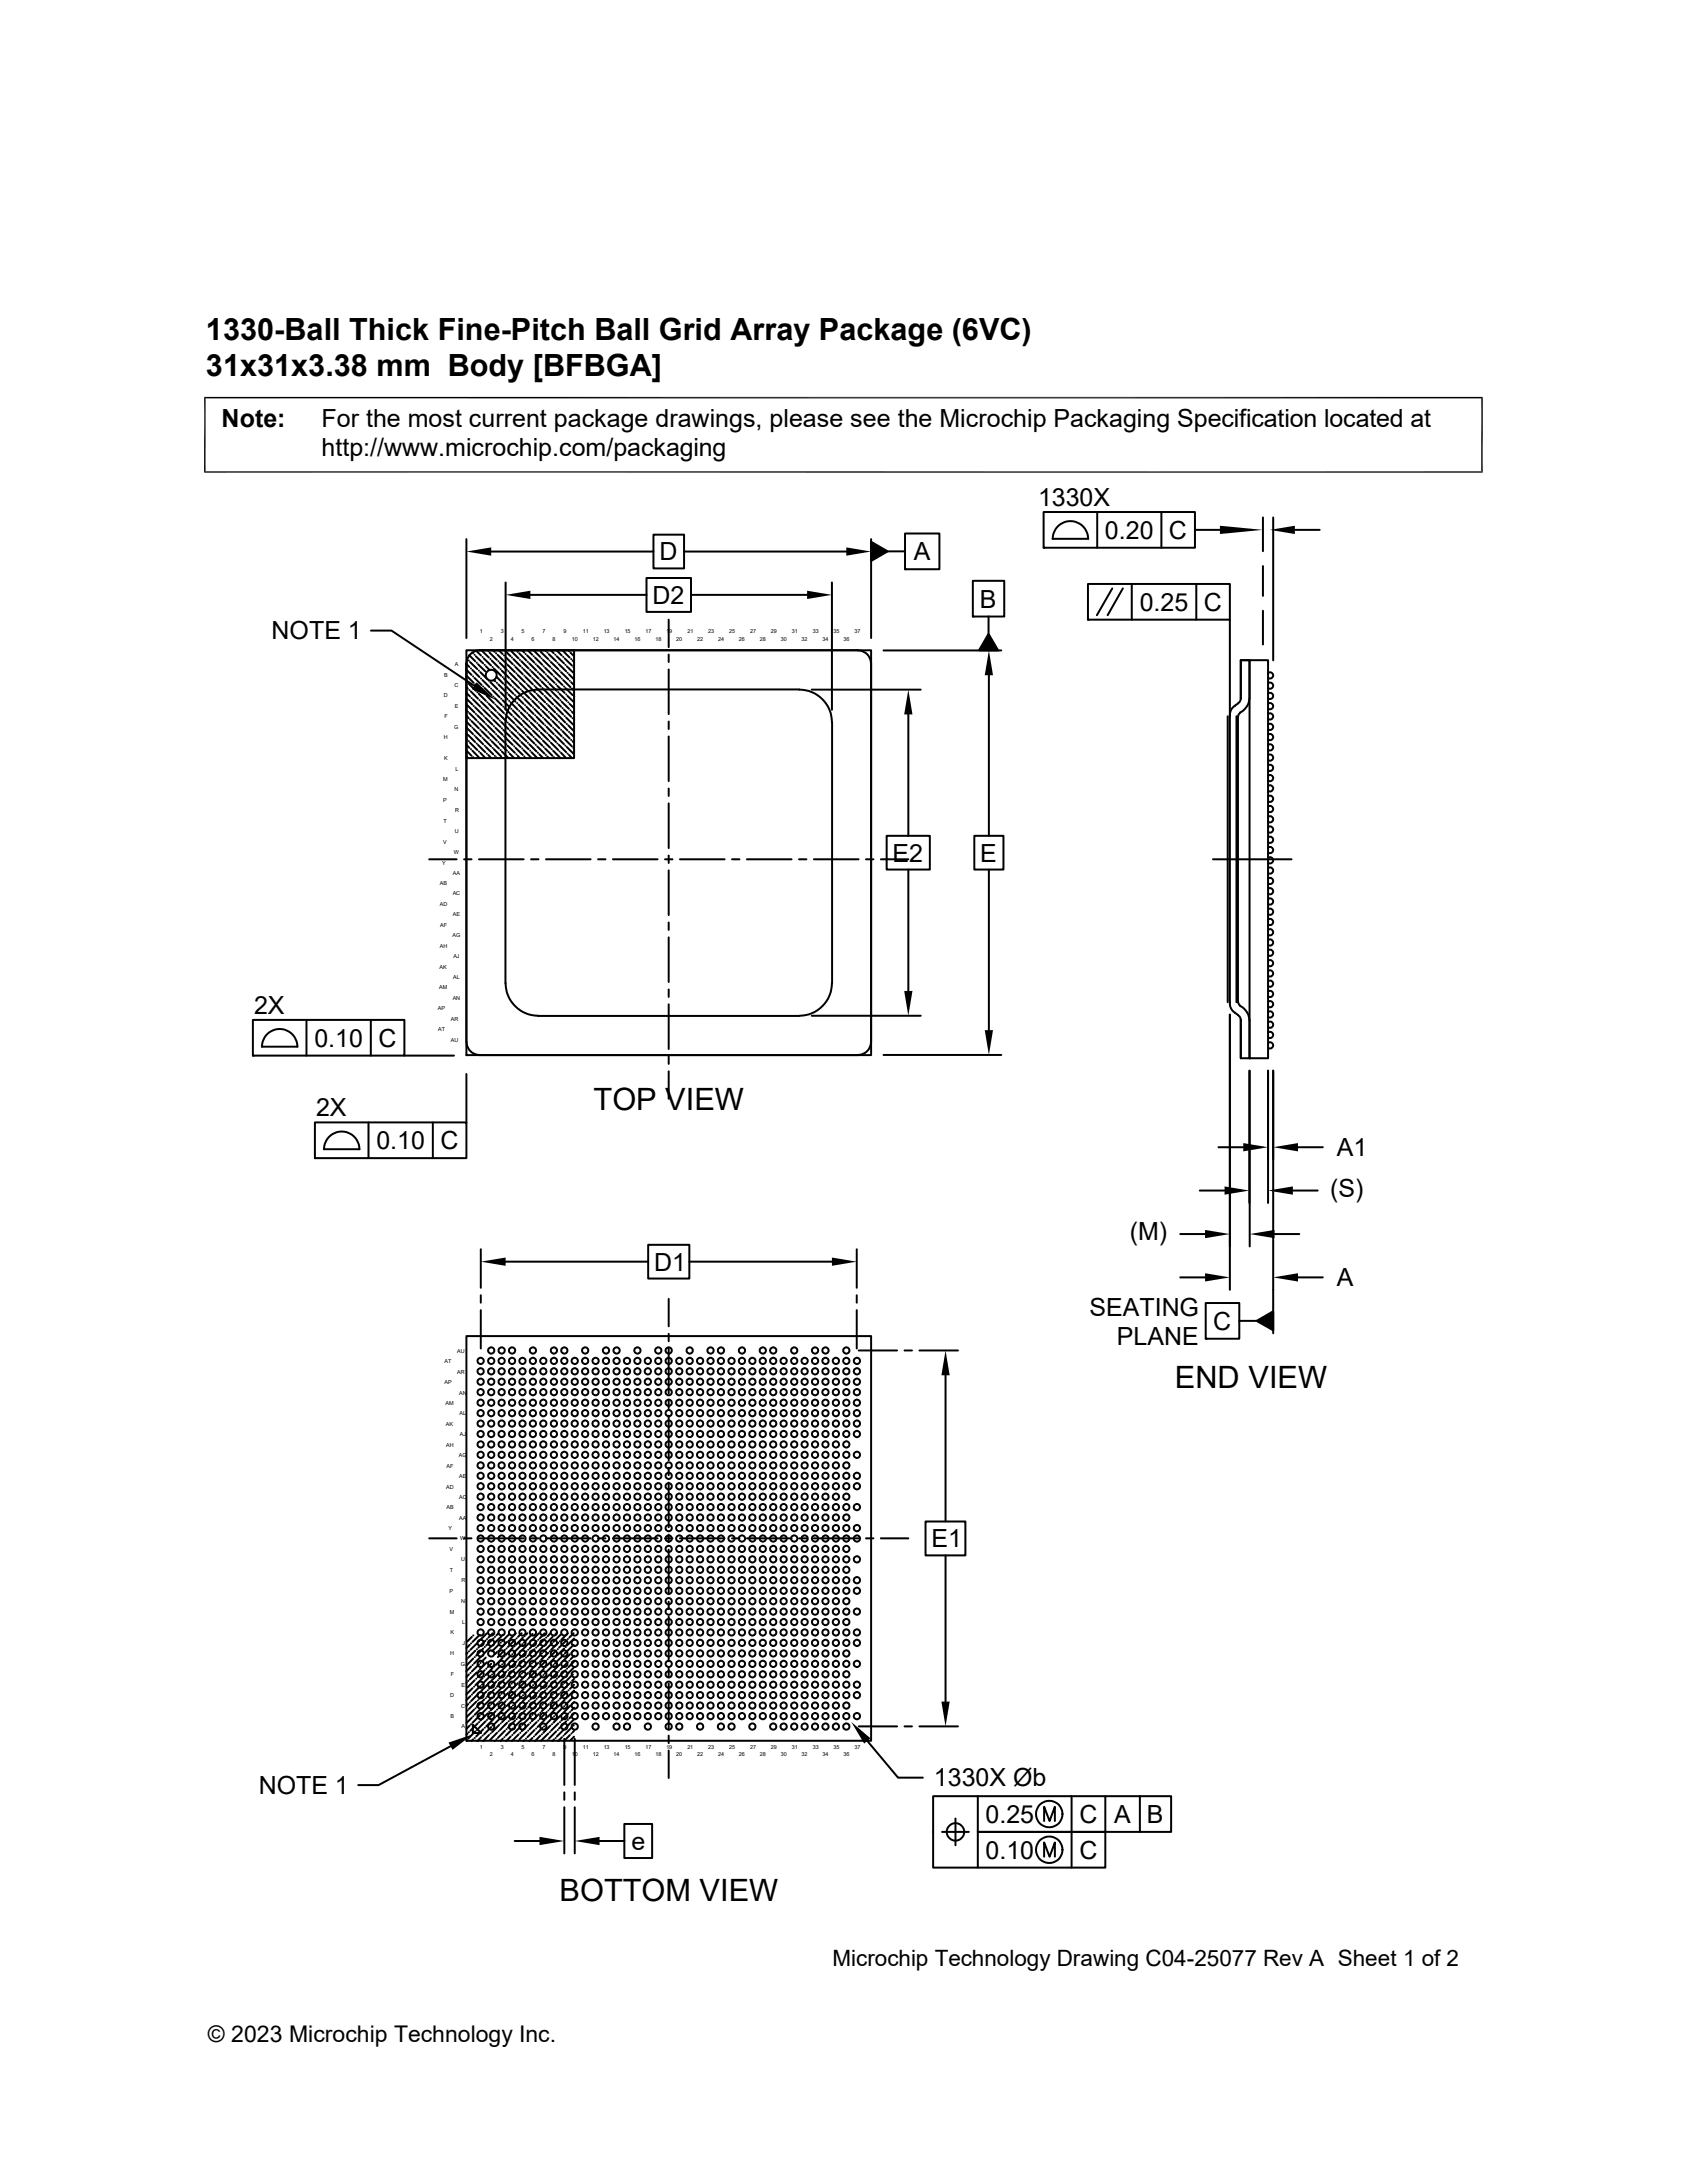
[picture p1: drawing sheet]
<svg xmlns="http://www.w3.org/2000/svg" width="216mm" height="279mm" viewBox="0 0 216 279" stroke-linecap="round" stroke-linejoin="round" font-family="sans-serif">
<defs><g id="words">
<g font-size="3.9">
<text x="26.4" y="43.5">1330-Ball Thick Fine-Pitch Ball Grid Array Package (6VC)</text>
<text x="26.4" y="48.1">31x31x3.38 mm Body [BFBGA]</text>
<text x="75.9" y="142">TOP VIEW</text>
<text x="150.3" y="177.6">END VIEW</text>
<text x="71.6" y="243.2">BOTTOM VIEW</text>
</g>
<g font-size="3.2">
<text x="28.4" y="54.7">Note:</text>
<text x="41.1" y="58.3">http://www.microchip.com/packaging</text>
<text x="41.1" y="54.7">For the most current package drawings, please see the Microchip Packaging Specification located at</text>
<text x="132.8" y="64.8">1330X</text>
<text x="84.4" y="71.7">D</text>
<text x="117" y="71.7">A</text>
<text x="141.4" y="68.9">0.20</text>
<text x="149.6" y="69">C</text>
<text x="83.5" y="77.3">D2</text>
<text x="125.4" y="77.8">B</text>
<text x="34.8" y="81.8">NOTE 1</text>
<text x="145.9" y="78.2">0.25</text>
<text x="154.1" y="78.2">C</text>
<text x="114.2" y="110.3">E2</text>
<text x="125.5" y="110.3">E</text>
<text x="32.5" y="129.7">2X</text>
<text x="40.2" y="133.9">0.10</text>
<text x="48.4" y="134">C</text>
<text x="40.4" y="142.9">2X</text>
<text x="48.2" y="147.1">0.10</text>
<text x="56.4" y="147.1">C</text>
<text x="171.1" y="148">A1</text>
<text x="170.2" y="153.2">(S)</text>
<text x="144.6" y="158.8">(M)</text>
<text x="83.7" y="162.6">D1</text>
<text x="171.1" y="164.6">A</text>
<text x="139.4" y="168.4">SEATING</text>
<text x="142.9" y="172.2">PLANE</text>
<text x="155.3" y="170.2">C</text>
<text x="119.2" y="198.1">E1</text>
<text x="33.1" y="229.6">NOTE 1</text>
<text x="119.5" y="228.6">1330X Øb</text>
<text x="126.1" y="233.3">0.25</text>
<text x="138.1" y="233.3">C</text>
<text x="142.6" y="233.3">A</text>
<text x="146.8" y="233.3">B</text>
<text x="80.8" y="236.7">e</text>
<text x="126.1" y="237.9">0.10</text>
<text x="138.1" y="237.9">C</text>
</g>
<g font-size="2.9">
<text x="106.5" y="251.7">Microchip Technology Drawing C04-25077 Rev A Sheet 1 of 2</text>
<text x="26.6" y="261.3">© 2023 Microchip Technology Inc.</text>
</g>
<g font-size=".7">
<text x="61.4" y="81.1">1</text>
<text x="62.7" y="82">2</text>
<text x="64.1" y="81.1">3</text>
<text x="65.4" y="82">4</text>
<text x="66.8" y="81.1">5</text>
<text x="68" y="82">6</text>
<text x="69.4" y="81.1">7</text>
<text x="70.7" y="82">8</text>
<text x="72.1" y="81.1">9</text>
<text x="73.2" y="82">10</text>
<text x="74.6" y="81.1">11</text>
<text x="75.9" y="82">12</text>
<text x="77.3" y="81.1">13</text>
<text x="78.5" y="82">14</text>
<text x="79.9" y="81.1">15</text>
<text x="81.2" y="82">16</text>
<text x="82.6" y="81.1">17</text>
<text x="83.9" y="82">18</text>
<text x="85.3" y="81.1">19</text>
<text x="86.5" y="82">20</text>
<text x="88" y="81.1">21</text>
<text x="89.2" y="82">22</text>
<text x="90.6" y="81.1">23</text>
<text x="91.9" y="82">24</text>
<text x="93.3" y="81.1">25</text>
<text x="94.6" y="82">26</text>
<text x="96" y="81.1">27</text>
<text x="97.3" y="82">28</text>
<text x="98.7" y="81.1">29</text>
<text x="99.9" y="82">30</text>
<text x="101.3" y="81.1">31</text>
<text x="102.6" y="82">32</text>
<text x="104" y="81.1">33</text>
<text x="105.3" y="82">34</text>
<text x="106.7" y="81.1">35</text>
<text x="107.9" y="82">36</text>
<text x="109.3" y="81.1">37</text>
<text x="56.8" y="89.3">D</text>
<text x="56.8" y="86.6">B</text>
<text x="58.2" y="87.9">C</text>
<text x="58.2" y="85.2">A</text>
<text x="56.8" y="94.6">H</text>
<text x="56.9" y="91.9">F</text>
<text x="58.1" y="93.3">G</text>
<text x="58.2" y="90.6">E</text>
<text x="56.7" y="99.9">M</text>
<text x="56.8" y="97.3">K</text>
<text x="58.2" y="101.3">N</text>
<text x="58.3" y="98.6">L</text>
<text x="56.7" y="102.6">P</text>
<text x="56.7" y="108">V</text>
<text x="56.7" y="105.3">T</text>
<text x="58.2" y="106.6">U</text>
<text x="58.3" y="104">R</text>
<text x="56.3" y="113.3">AB</text>
<text x="56.6" y="110.7">Y</text>
<text x="58" y="111.9">AA</text>
<text x="58.1" y="109.3">W</text>
<text x="56.3" y="116">AD</text>
<text x="56.3" y="118.6">AF</text>
<text x="57.9" y="120">AG</text>
<text x="57.9" y="114.6">AC</text>
<text x="58" y="117.3">AE</text>
<text x="56.2" y="124">AK</text>
<text x="56.3" y="121.3">AH</text>
<text x="58" y="125.3">AL</text>
<text x="58" y="122.6">AJ</text>
<text x="56" y="129.3">AP</text>
<text x="56.1" y="132">AT</text>
<text x="56.2" y="126.6">AM</text>
<text x="57.7" y="130.6">AR</text>
<text x="57.9" y="128">AN</text>
<text x="57.7" y="133.3">AU</text>
<text x="58.5" y="173.1">AU</text>
<text x="56.9" y="177.1">AP</text>
<text x="56.9" y="174.5">AT</text>
<text x="57" y="179.8">AM</text>
<text x="58.5" y="175.8">AR</text>
<text x="58.8" y="178.5">AN</text>
<text x="57.1" y="182.5">AK</text>
<text x="57.1" y="185.2">AH</text>
<text x="58.8" y="181.2">AL</text>
<text x="58.8" y="183.8">AJ</text>
<text x="57.1" y="190.5">AD</text>
<text x="57.2" y="187.9">AF</text>
<text x="58.7" y="186.5">AG</text>
<text x="58.8" y="191.9">AC</text>
<text x="58.8" y="189.2">AE</text>
<text x="57.1" y="193.2">AB</text>
<text x="57.4" y="195.8">Y</text>
<text x="58.8" y="194.5">AA</text>
<text x="58.9" y="197.1">W</text>
<text x="57.5" y="203.8">P</text>
<text x="57.5" y="198.5">V</text>
<text x="57.6" y="201.2">T</text>
<text x="59" y="199.8">U</text>
<text x="59.1" y="202.5">R</text>
<text x="57.6" y="206.5">M</text>
<text x="57.7" y="209.2">K</text>
<text x="59" y="205.2">N</text>
<text x="59.1" y="207.9">L</text>
<text x="57.6" y="211.9">H</text>
<text x="57.7" y="214.5">F</text>
<text x="59" y="213.2">G</text>
<text x="59.1" y="215.9">E</text>
<text x="59.2" y="210.5">J</text>
<text x="57.6" y="217.2">D</text>
<text x="57.7" y="219.9">B</text>
<text x="59" y="218.5">C</text>
<text x="59.1" y="221.2">A</text>
<text x="61.4" y="223.8">1</text>
<text x="62.7" y="224.7">2</text>
<text x="64.1" y="223.8">3</text>
<text x="65.4" y="224.7">4</text>
<text x="66.8" y="223.8">5</text>
<text x="68" y="224.7">6</text>
<text x="69.4" y="223.8">7</text>
<text x="70.7" y="224.7">8</text>
<text x="72.1" y="223.8">9</text>
<text x="73.2" y="224.7">10</text>
<text x="74.6" y="223.8">11</text>
<text x="75.9" y="224.7">12</text>
<text x="77.3" y="223.8">13</text>
<text x="78.5" y="224.7">14</text>
<text x="79.9" y="223.8">15</text>
<text x="81.2" y="224.7">16</text>
<text x="82.6" y="223.8">17</text>
<text x="83.9" y="224.7">18</text>
<text x="85.3" y="223.8">19</text>
<text x="86.5" y="224.7">20</text>
<text x="88" y="223.8">21</text>
<text x="89.2" y="224.7">22</text>
<text x="90.6" y="223.8">23</text>
<text x="91.9" y="224.7">24</text>
<text x="93.3" y="223.8">25</text>
<text x="94.6" y="224.7">26</text>
<text x="96" y="223.8">27</text>
<text x="97.3" y="224.7">28</text>
<text x="98.7" y="223.8">29</text>
<text x="99.9" y="224.7">30</text>
<text x="101.3" y="223.8">31</text>
<text x="102.6" y="224.7">32</text>
<text x="104" y="223.8">33</text>
<text x="105.3" y="224.7">34</text>
<text x="106.7" y="223.8">35</text>
<text x="107.9" y="224.7">36</text>
<text x="109.3" y="223.8">37</text>
</g>
</g></defs>
<g fill="none" stroke="#000" stroke-width=".25">
<path d="M59.7 69v12.7M62.9 70.6h20.7M64.7 74.5v16.3M67.9 76.1h14.8M82.7 74h5.7v4.3h-5.7zM83.6 68.4h3.9v4.3h-3.9zM85.6 79.3v3.5M87.5 70.6h20.8M88.4 76.1h14.9M106.5 74.5v16.3M111.5 69.3l2.1 1.3-2.1 1.2zM111.5 69v12.7"/>
<path d="M113.6 70.6h2.2M115.8 68.3h4.4v4.6h-4.4zM115.8 72.9h.1M124.5 74.3h4v4.6h-4zM124.5 78.9h.1M126.5 78.9v2.2M133.6 65.5h19.3v4.6h-19.3zM133.6 70.1h.1M134.7 69h4.6M134.7 69a2.26 2.26 0 0 1 2.3-2.3 2.26 2.26 0 0 1 2.3 2.3M139.2 74.7h18.2v4.6h-18.2zM139.2 79.3h.1"/>
<path d="M140.4 65.5v4.6M142.3 75.3l-1.9 3.4M143.7 75.3l-1.9 3.4M144.8 74.7v4.6M148.6 65.5v4.6M153 67.8h3.1M153.1 74.7v4.6M157.4 79.3v49M161.6 66.2v4.3M161.6 72.5v3.8M161.6 78.2v4.3M162.9 66.2v18.3"/>
<path d="M165.7 67.8h3.2M47.5 80.7h2.6l10.6 7.1M59.7 83.2h51.8v51.8h-51.8zM59.7 96.1l.6 .6M59.7 95.3l.4 .4M59.7 94.6l.1 .1M59.7 93.1l.8 .9M59.7 92.4l.6 .5M59.7 91.6l.3 .3M59.7 90.9h.1M59.7 89.4l.8 .8M59.7 88.7l.5 .5"/>
<path d="M59.7 87.9l.2 .2M59.7 85.7l.6 .7M59.7 85l.4 .4M59.7 96.8l.2 .2M59.7 93.9h.1M59.7 86.5l.9 .9M59.8 84.3v.1M59.8 90.3l.9 .9M59.8 87.3h.1M59.9 94l.9 1M59.9 91.1h.1M60 94.9h.1"/>
<path d="M60 87.5l.9 .9M60 84.5h.1M60.1 83.9l.7 .7M60.1 91.3l.9 .9M60.1 88.3h.1M60.2 95.1l.9 .9M60.2 92.1h.1M60.2 84.7l.9 .9M60.3 95.9h.1M60.3 88.5l.9 .9M60.3 85.6h.1M60.3 92.3l1 .9"/>
<path d="M60.3 89.3h.1M60.4 83.5l.1 .1M60.5 96.1l.9 .9M60.5 93.1h.1M60.5 85.7l.9 1M60.5 96.9h.1M60.5 89.5l1 .9M60.5 86.6h.1M60.6 93.3l1 .9M60.6 90.4h.1M60.7 94.2h.1M60.7 86.8l.9 .9"/>
<path d="M60.7 83.8h.1M60.8 90.5l.9 1M60.8 87.6h.1M60.9 94.3l.9 1M60.9 91.4h.1M60.9 84l.9 .9M60.9 83.3l.7 .6M61 95.2h.1M61 87.8l.9 .9M61 84.8h.1M61.1 91.5l.9 1M61.1 88.6h.1"/>
<path d="M61.2 95.3l.9 1M61.2 92.4h.1M61.2 85l.9 .9M61.3 96.2h.1M61.3 88.8l.9 .9M61.3 85.8h.1M61.4 83.2a1.7 1.7 0 0 0-1.7 1.7v48.5a1.66 1.66 0 0 0 1.7 1.6M61.4 92.6l.9 .9M61.4 89.6h.1M61.5 96.4l.6 .6M61.5 93.4h.1M61.5 86l.9 .9"/>
<path d="M61.6 89.8l.9 .9M61.6 86.8h.1M61.6 93.6l1 .9M61.6 90.6h.1M61.6 83.2l1 1M61.7 94.4h.1M61.7 87l1 .9M61.7 84.1h.1M61.8 90.8l1 .9M61.8 87.9h.1M61.9 94.6l.9 .9M61.9 91.7h.1"/>
<path d="M61.9 84.3l.9 .9M62 95.4h.1M62 88.1l.9 .9M62 85.1h.1M62.1 91.8l.9 1M62.1 88.9h.1M62.2 95.6l.9 .9M62.2 92.7h.1M62.2 85.3l.5 .4M62.3 96.5h.1M62.3 89.1l.9 .9M62.4 92.8l.9 1"/>
<path d="M62.4 89.9h.1M62.5 96.6l.4 .4M62.5 93.7h.1M62.5 83.3h.1M62.6 90.1l.9 .9M62.6 87.1h.1M62.7 93.9l.9 .9M62.7 90.9h.1M62.7 83.5l.9 1M62.8 94.7h.1M62.8 87.3l.9 .9M62.8 84.4h.1"/>
<path d="M62.8 91.1l1 .9M62.8 88.1h.1M62.9 94.9l1 .9M62.9 91.9h.1M62.9 84.5l1 1M63 95.7h.1M63 88.3l.9 .9M63 85.4h.1M63.1 83.2l.2 .2M63.1 92.1l1 .9M63.1 89.2h.1M63.2 95.9l.9 .9"/>
<path d="M63.2 92.9h.1M63.2 87l.2 .2M63.2 85.6l.9 .9M63.3 96.7h.1M63.3 89.3l.9 1M63.4 93.1l.9 .9M63.4 90.2h.1M63.5 96.9l.1 .1M63.5 94h.1M63.5 83.6h.1M63.5 86.6l.9 .9M63.6 90.4l.9 .9"/>
<path d="M63.6 87.4h.1M63.7 94.2l.9 .9M63.7 91.2h.1M63.7 83.8l.9 .9M63.8 95h.1M63.8 87.6l.9 .9M63.8 84.6h.1M63.8 83.2l.5 .5M63.9 91.4l.9 .9M63.9 88.4h.1M63.9 95.2l1 .9M63.9 92.2h.1"/>
<path d="M63.9 84.8l1 .9M64.1 96h.1M64.1 88.6l.9 .9M64.1 85.6h.1M64.1 92.4l1 .9M64.1 89.4h.1M64.2 96.2l.9 .8M64.2 93.2h.1M64.2 85.8l1 1M64.3 97h.1M64.3 89.6l.9 .9M64.3 86.7h.1"/>
<path d="M64.4 93.4l.9 .9M64.4 90.4h.1M64.5 94.2h.1M64.5 86.8l.9 1M64.5 83.9h.1M64.6 83.2l.7 .8M64.6 90.6l.9 .9M64.6 87.7h.1M64.7 94.4l.9 .9M64.7 94.4h.1M64.7 91.5h.1M64.7 84.1l.9 .9"/>
<path d="M64.8 95.3h.1M64.8 87.9l.9 .9M64.8 84.9h.1M64.9 91.7l.9 .9M64.9 88.7h.1M65 95.4l.9 1M65 92.5h.1M65 85.1l.9 .9M65.1 96.3h.1M65.1 88.9l.9 .9M65.1 85.9h.1M65.2 92.7l.9 .9"/>
<path d="M65.2 89.7h.1M65.2 96.5l.6 .5M65.2 93.5h.1M65.2 86.1l1 .9M65.3 89.9l1 .9M65.3 86.9h.1M65.4 93.7l1 .9M65.4 90.7h.1M65.4 83.3l1 1M65.5 94.5h.1M65.5 87.1l.9 1M65.5 84.2h.1"/>
<path d="M65.6 90.9l.9 .9M65.6 87.9h.1M65.7 94.7l.9 .9M65.7 91.7h.1M65.7 84.4l.9 .9M65.8 95.5h.1M65.8 88.1l.9 1M65.8 85.2h.1M65.9 91.9l.9 .9M65.9 89h.1M66 95.7l.9 .9M66 92.8h.1"/>
<path d="M66 85.4l.9 .9M66.1 83.2v.1M66.1 96.5h.1M66.1 89.2l.9 .9M66.1 86.2h.1M66.2 92.9l.9 1M66.2 90h.1M66.3 96.7l.2 .3M66.3 93.8h.1M66.3 86.4l.9 .9M66.3 83.4h.1M66.4 90.2l.9 .9"/>
<path d="M66.4 87.2h.1M66.4 94l1 .9M66.4 91h.1M66.4 83.6l1 .9M66.5 94.8h.1M66.5 87.4l1 .9M66.5 84.5h.1M66.6 91.2l.9 .9M66.6 88.2h.1M66.7 95l.9 .9M66.7 92h.1M66.7 84.6l.9 1"/>
<path d="M66.8 83.2l.3 .3M66.8 95.8h.1M66.8 88.4l.9 .9M66.8 85.5h.1M66.9 92.2l.9 .9M66.9 89.2h.1M67 96l.9 .9M67 93h.1M67 85.6l.9 1M67.1 96.8h.1M67.1 89.4l.9 1M67.1 86.5h.1"/>
<path d="M67.2 93.2l.9 .9M67.2 90.3h.1M67.3 97h.1M67.3 94h.1M67.3 86.7l.9 .9M67.3 83.7h.1M67.4 90.4l.9 1M67.4 87.5h.1M67.5 94.2l.9 1M67.5 91.3h.1M67.5 83.9l.9 .9M67.5 95.1h.1"/>
<path d="M67.5 87.7l1 .9M67.5 84.7h.1M67.5 83.2l.6 .6M67.6 91.5l1 .9M67.6 88.5h.1M67.7 95.3l1 .9M67.7 92.3h.1M67.7 84.9l1 .9M67.8 96.1h.1M67.8 88.7l.9 .9M67.8 85.7h.1M67.9 92.5l.9 .9"/>
<path d="M67.9 89.5h.1M68 96.3l.8 .7M68 93.3h.1M68 85.9l.9 .9M68.1 89.7l.9 .9M68.1 86.8h.1M68.2 93.5l.9 .9M68.2 90.5h.1M68.3 94.3h.1M68.3 86.9l.9 1M68.3 84h.1M68.3 83.2l.8 .9"/>
<path d="M68.4 90.7l.9 1M68.4 87.8h.1M68.5 94.5l.9 .9M68.5 91.5h.1M68.5 84.2l.9 .9M68.6 95.3h.1M68.6 87.9l.9 1M68.6 85h.1M68.7 91.7l.9 1M68.7 88.8h.1M68.7 95.5l1 1M68.7 92.6h.1"/>
<path d="M68.7 85.2l1 .9M68.8 96.4h.1M68.8 89l1 .9M68.8 86h.1M68.9 88.3a4.2 4.2 0 0 0-4.2 4.1v33.4a4.2 4.2 0 0 0 4.2 4.2M68.9 88.2h33.4M68.9 92.8l1 .9M68.9 89.8h.1M69 96.5l.5 .5M69 93.6h.1M69 86.2l1 .9M69 83.3h.1"/>
<path d="M69.1 90l.9 .9M69.1 87h.1M69.2 93.8l.9 .9M69.2 90.8h.1M69.2 83.4l.9 1M69.3 94.6h.1M69.3 87.2l.9 .9M69.3 84.3h.1M69.4 91l.9 .9M69.4 88.1h.1M69.5 94.8l.9 .9M69.5 91.8h.1"/>
<path d="M69.5 84.5l.9 .9M69.6 95.6h.1M69.6 88.2l.9 1M69.6 85.3h.1M69.7 92l.9 .9M69.7 89.1h.1M69.8 95.8l.9 .9M69.8 92.8h.1M69.8 85.5l.9 .9M69.8 83.2l.1 .1M69.9 96.6h.1M69.9 89.2l.9 1"/>
<path d="M69.9 86.3h.1M70 93l.9 1M70 90.1h.1M70 96.8l.3 .2M70 93.9h.1M70 86.5l1 .9M70 83.5h.1M70.1 90.3l1 .9M70.1 87.3h.1M70.2 94l1 1M70.2 91.1h.1M70.2 83.7l1 .9"/>
<path d="M70.3 94.9h.1M70.3 87.5l.9 .9M70.3 84.5h.1M70.4 91.3l.9 .9M70.4 88.3h.1M70.5 83.2l.4 .4M70.5 95.1l.9 .9M70.5 92.1h.1M70.5 84.7l.9 .9M70.6 95.9h.1M70.6 88.5l.9 .9M70.6 85.6h.1"/>
<path d="M70.7 92.3l.9 .9M70.7 89.3h.1M70.8 96.1l.9 .9M70.8 93.1h.1M70.8 85.7l.9 1M70.9 96.9h.1M70.9 89.5l.9 .9M70.9 86.6h.1M71 93.3l.9 .9M71 90.4h.1M71.1 94.1h.1M71.1 86.8l.9 .9"/>
<path d="M71.1 83.8h.1M71.2 90.5l.9 1M71.2 87.6h.1M71.2 83.2l.7 .7M71.2 94.3l1 1M71.2 91.4h.1M71.2 84l1 .9M71.3 95.2h.1M71.3 87.8l1 .9M71.3 84.8h.1M71.4 91.5l.9 1M71.4 88.6h.1"/>
<path d="M71.5 95.3l1 1M71.5 92.4h.1M71.5 85l1 .9M71.6 96.2h.1M71.6 88.8l.9 .9M71.6 85.8h.1M71.7 92.6l.9 .9M71.7 89.6h.1M71.8 96.4l.7 .6M71.8 93.4h.1M71.8 86l.9 .9M71.9 89.8l.9 .9"/>
<path d="M71.9 86.8h.1M72 93.6l.9 .9M72 90.6h.1M72 83.3l.9 .9M72.1 94.4h.1M72.1 87l.9 .9M72.1 84.1h.1M72.2 90.8l.9 .9M72.2 87.9h.1M72.3 94.6l.9 .9M72.3 91.7h.1M72.3 84.3l.9 .9"/>
<path d="M72.3 95.4h.1M72.3 88.1l1 .9M72.3 85.1h.1M72.5 91.8l.9 1M72.5 88.9h.1M72.5 95.6l1 .9M72.5 92.7h.1M72.5 85.3l1 .9M72.6 96.5h.1M72.6 89.1l.9 .8M72.6 86.1h.1M72.7 92.8l.8 .8"/>
<path d="M72.7 89.9h.1M72.8 96.6l.4 .4M72.8 93.7h.1M72.8 86.3l.7 .7M72.8 83.3h.1M72.9 90.1l.6 .5M72.9 87.1h.1M73 93.9l.5 .4M73 90.9h.1M73 83.5l.5 .5M73.1 94.7h.1M73.1 87.3l.4 .4"/>
<path d="M73.1 84.4h.1M73.2 91.1l.3 .3M73.2 88.1h.1M73.3 94.9l.2 .2M73.3 91.9h.1M73.3 84.5l.2 .2M73.4 95.7h.1M73.4 88.3l.1 .1M73.4 85.4h.1M73.5 92.1h.1M73.5 89.2h.1M73.5 83.3v13.7h-13.8"/>
<path d="M85.6 83.8v.9M85.6 85.7v5.7M85.6 92.4v.9M85.6 94.3v5.7M102.3 88.3a4.2 4.2 0 0 1 4.2 4.1v33.4a4.2 4.2 0 0 1-4.2 4.2M103.9 88.3h13.9M109.8 83.2a1.66 1.66 0 0 1 1.7 1.7v48.5a1.7 1.7 0 0 1-1.7 1.6M109.8 83.2h-48.4M113.1 83.2h15M116.2 91.4v15.6M126.5 81.1l1.2 2.1h-2.4zM126.6 86.4v20.6"/>
<path d="M157.1 91.7v36.6M158.1 90.3a1.36 1.36 0 0 0-.7 1.4M158.2 91.7v36.6M158.4 91.7v36.5M158.7 91.2l-.2 .2v.3M158.8 89.4v-4.9h1.1v4.9M158.8 89.4l-.2 .5-.5 .4M159.9 89.4a2.13 2.13 0 0 1-1.2 1.8M159.9 84.5h-1.1v4.9M159.9 84.5h2.4v50.9h-2.4zM162.3 99.3a.4 .4 0 0 1 .5 0 .4 .4 0 0 1 0 .6 .4 .4 0 0 1-.5 0M162.3 98a.4 .4 0 0 1 .5 0 .4 .4 0 0 1 0 .5 .4 .4 0 0 1-.5 .1"/>
<path d="M162.3 96.6a.4 .4 0 0 1 .5 .1 .4 .4 0 0 1 0 .5 .4 .4 0 0 1-.5 .1M162.3 95.3a.4 .4 0 0 1 .5 .1 .4 .4 0 0 1 0 .5 .4 .4 0 0 1-.5 .1M162.3 94a.4 .4 0 0 1 .5 .1 .4 .4 0 0 1 0 .5 .4 .4 0 0 1-.5 .1M162.3 92.7a.4 .4 0 0 1 .5 .1 .4 .4 0 0 1 0 .5 .4 .4 0 0 1-.5 0M162.3 91.4a.4 .4 0 0 1 .5 0 .4 .4 0 0 1 0 .6 .4 .4 0 0 1-.5 0M162.3 90.1a.4 .4 0 0 1 .5 0 .4 .4 0 0 1 0 .5 .4 .4 0 0 1-.5 .1M162.3 88.8a.4 .4 0 0 1 .5 0 .4 .4 0 0 1 0 .5 .4 .4 0 0 1-.5 .1M162.3 87.4a.4 .4 0 0 1 .5 .1 .4 .4 0 0 1 0 .5 .4 .4 0 0 1-.5 .1M162.3 86.1a.4 .4 0 0 1 .5 .1 .4 .4 0 0 1 0 .5 .4 .4 0 0 1-.5 .1M54.9 110h3.5M59.4 110h.9M61.3 110h5.7"/>
<path d="M68 110h.9M69.9 110h5.7M76.5 110h1M78.4 110h5.8M85.1 110h1M85.6 100.9v1M85.6 102.8v5.7M85.6 109.5v.9M85.6 111.4v5.7M85.6 118.1v.9M85.6 120v5.7M87 110h5.7"/>
<path d="M93.7 110h.9M95.6 110h5.7M102.3 110h.9M104.2 110h5.7M110.8 110h1M112.7 110h3.5M113.5 107h5.5v4.3h-5.5zM116.2 111.3v15.5M124.7 107h3.7v4.3h-3.7zM126.6 111.3v20.5M155.2 110h10.1M162.3 119a.4 .4 0 0 1 .5 0 .4 .4 0 0 1 0 .6 .4 .4 0 0 1-.5 0"/>
<path d="M162.3 117.7a.4 .4 0 0 1 .5 0 .4 .4 0 0 1 0 .6 .4 .4 0 0 1-.5 0M162.3 116.4a.4 .4 0 0 1 .5 0 .4 .4 0 0 1 0 .6 .4 .4 0 0 1-.5 0M162.3 115.1a.4 .4 0 0 1 .5 0 .4 .4 0 0 1 0 .5 .4 .4 0 0 1-.5 .1M162.3 113.7a.4 .4 0 0 1 .5 .1 .4 .4 0 0 1 0 .5 .4 .4 0 0 1-.5 .1M162.3 112.4a.4 .4 0 0 1 .5 .1 .4 .4 0 0 1 0 .5 .4 .4 0 0 1-.5 .1M162.3 111.1a.4 .4 0 0 1 .5 .1 .4 .4 0 0 1 0 .5 .4 .4 0 0 1-.5 0M162.3 109.8a.4 .4 0 0 1 .5 0 .4 .4 0 0 1 0 .6 .4 .4 0 0 1-.5 0M162.3 108.5a.4 .4 0 0 1 .5 0 .4 .4 0 0 1 0 .6 .4 .4 0 0 1-.5 0M162.3 107.2a.4 .4 0 0 1 .5 0 .4 .4 0 0 1 0 .6 .4 .4 0 0 1-.5 0M162.3 105.9a.4 .4 0 0 1 .5 0 .4 .4 0 0 1 0 .5 .4 .4 0 0 1-.5 .1M162.3 104.5a.4 .4 0 0 1 .5 .1 .4 .4 0 0 1 0 .5 .4 .4 0 0 1-.5 .1M162.3 103.2a.4 .4 0 0 1 .5 .1 .4 .4 0 0 1 0 .5 .4 .4 0 0 1-.5 .1"/>
<path d="M162.3 101.9a.4 .4 0 0 1 .5 .1 .4 .4 0 0 1 0 .5 .4 .4 0 0 1-.5 .1M162.3 100.6a.4 .4 0 0 1 .5 0 .4 .4 0 0 1 0 .6 .4 .4 0 0 1-.5 0M32.4 130.5h19.4v4.6h-19.4zM32.4 135.1h.1M33.5 134h4.6a2.26 2.26 0 0 0-2.3-2.3 2.26 2.26 0 0 0-2.3 2.3M39.2 130.5v4.6M47.5 130.5v4.6M51.8 135.1h6.3M59.7 135h.1M59.7 137.5v6.2M61.4 135h48.4M68.9 130h33.4"/>
<path d="M85.6 126.6v1M85.6 128.5v5.8M85.6 135.2v1M85.6 137.1v3.5M103.9 130h13.9M113.1 135h15M157.4 129.9v35.2M157.4 128.3a1.36 1.36 0 0 0 .7 1.3M158.1 129.6l.3 .3M158.4 129.9l.3 .3 .1 .3M158.5 128.2l.2 .5M158.7 128.8a2.13 2.13 0 0 1 1.2 1.7"/>
<path d="M158.8 130.5v4.9h1.1v-4.9M158.8 130.5v4.9M159.9 137v17M159.9 135.4h.1M159.9 137v22.5M162.3 137v17M162.3 133.5a.4 .4 0 0 1 .5 0 .4 .4 0 0 1 0 .6 .4 .4 0 0 1-.5 0M162.3 132.1a.4 .4 0 0 1 .5 .1 .4 .4 0 0 1 0 .5 .4 .4 0 0 1-.5 .1M162.3 130.8a.4 .4 0 0 1 .5 .1 .4 .4 0 0 1 0 .5 .4 .4 0 0 1-.5 .1M162.3 129.5a.4 .4 0 0 1 .5 .1 .4 .4 0 0 1 0 .5 .4 .4 0 0 1-.5 .1M162.3 128.2a.4 .4 0 0 1 .5 .1 .4 .4 0 0 1 0 .5 .4 .4 0 0 1-.5 0M162.3 126.9a.4 .4 0 0 1 .5 0 .4 .4 0 0 1 0 .6 .4 .4 0 0 1-.5 0"/>
<path d="M162.3 125.6a.4 .4 0 0 1 .5 0 .4 .4 0 0 1 0 .6 .4 .4 0 0 1-.5 0M162.3 124.3a.4 .4 0 0 1 .5 0 .4 .4 0 0 1 0 .6 .4 .4 0 0 1-.5 0M162.3 123a.4 .4 0 0 1 .5 0 .4 .4 0 0 1 0 .5 .4 .4 0 0 1-.5 .1M162.3 121.6a.4 .4 0 0 1 .5 .1 .4 .4 0 0 1 0 .5 .4 .4 0 0 1-.5 .1M162.3 120.3a.4 .4 0 0 1 .5 .1 .4 .4 0 0 1 0 .5 .4 .4 0 0 1-.5 0M162.9 137v33.6M40.3 143.7h19.4v4.5h-19.4zM40.3 148.2h.1M41.4 147.1h4.6a2.26 2.26 0 0 0-2.3-2.3 2.26 2.26 0 0 0-2.2 2.3M47.2 143.7v4.5M55.4 143.7v4.5M61.5 159.9v4.9"/>
<path d="M83 159.3h5.2v4.3h-5.2zM109.6 159.9v4.9M151 157.9h3.2M153.5 152.4h3.2M155.9 146.8h3.2M163.1 157.9h3.2M165.5 152.4h3.1M166.1 146.8h3.2M59.7 171h51.8v51.8h-51.8zM61.5 165.8v.9M61.5 167.7v4.9M64.7 161.5h18.3"/>
<path d="M85.6 166.2v3.6M85.6 170.7v1M85.6 172.6v5.7M85.6 179.3v.9M88.2 161.5h18.3M109.6 165.8v.9M109.6 167.7v4.9M109.9 172.8h4.9M115.8 172.8h.9M117.7 172.8h4.9M121 176v18.7M151 163.5h3.2"/>
<path d="M154.3 166.8h4.3v4.5h-4.3zM154.3 171.3h.1M158.6 169.1h2.2M160.8 169.1l2.1-1.3v2.5zM166.1 163.5h3.2M54.9 196.9h3.5M59.4 196.9h.9M61.3 196.9h5.7M68 196.9h.9M69.9 196.9h5.7M76.5 196.9h1M78.4 196.9h5.8"/>
<path d="M85.1 196.9h1M85.6 181.2v5.7M85.6 187.9v.9M85.6 189.8v5.7M85.6 196.4v1M85.6 198.3v5.7M87 196.9h5.7M93.7 196.9h.9M95.6 196.9h5.7M102.3 196.9h.9M104.2 196.9h5.7M110.8 196.9h1"/>
<path d="M112.7 196.9h3.5M118.4 194.7h5.1v4.4h-5.1zM121 199.1v18.7M59.7 215.3v.1M59.7 212.4h.1M59.8 218.9h.1M59.8 211.5l-.1 .2M59.9 218.1l-.2 .2M59.9 215.1h.1M60 214.3l-.3 .3M60 211.3h.1M60.1 217.9h.1"/>
<path d="M60.1 210.5l-.4 .4M60.2 217.1l-.5 .5M60.2 214.1h.1M60.3 213.3l-.6 .6M60.3 210.3h.1M60.4 219.8l-.7 .7M60.4 216.9h.1M60.4 209.5l-.6 .6M60.5 216.1l-.8 .8M60.5 213.1h.1M60.6 219.7h.1M60.6 212.3l-.9 .9"/>
<path d="M60.6 209.3h.1M60.7 218.8l-1 1M60.7 215.9h.1M60.7 215.1l-.9 .9M60.7 212.1h.1M60.8 218.7h.1M60.8 211.3l-.9 .9M60.9 217.8l-.9 .9M60.9 214.9h.1M61 214l-.9 .9M61 211.1h.1M61.1 217.6h.1"/>
<path d="M61.1 210.2l-.9 1M61.2 216.8l-.9 .9M61.2 213.8h.1M61.3 213l-.9 .9M61.3 210.1h.1M61.4 219.6l-.9 .9M61.4 216.6h.1M61.4 209.2l-.9 .9M61.5 215.8l-.9 .9M61.5 212.8h.1M61.6 219.4h.1M61.6 212l-.9 .9"/>
<path d="M61.7 218.5l-1 1M61.7 215.6h.1M61.8 214.8l-1 .9M61.8 211.8h.1M61.8 218.4h.1M61.8 211l-.9 .9M62 217.5l-1 1M62 214.6h.1M62 213.8l-.9 .9M62 210.8h.1M62.1 217.4h.1M62.1 210l-.9 .9"/>
<path d="M62.2 212.2l-.5 .4M62.2 216.5l-.9 .9M62.2 213.6h.1M62.3 212.7l-.9 1M62.3 209.8h.1M62.3 209l-.8 .9M62.4 219.3l-.9 .9M62.4 216.3h.1M62.5 215.5l-.9 .9M62.6 219.1h.1M62.7 218.3l-.9 .9M62.7 215.3h.1"/>
<path d="M62.8 214.5l-1 .9M62.9 218.1h.1M62.9 212.9l-.5 .5M62.9 210.7l-.9 .9M63 217.3l-1 .9M63 214.3h.1M63.1 213.5l-1 .9M63.1 210.5h.1M63.1 209l-.6 .6M63.2 217.1h.1M63.2 209.7l-1 .9M63.2 216.2l-.9 1"/>
<path d="M63.2 213.3h.1M63.3 219.8h.1M63.3 209.5h.1M63.4 219l-.9 .9M63.4 216.1h.1M63.5 215.2l-.9 1M63.6 218.8h.1M63.6 211.4l-.2 .3M63.7 218l-.9 .9M63.7 215.1h.1M63.8 214.2l-.9 .9M63.8 211.3h.1"/>
<path d="M63.8 209l-.3 .3M63.9 217.8h.1M63.9 210.4l-.9 .9M64 217l-.9 .9M64 214h.1M64.1 213.2l-.9 .9M64.1 210.2h.1M64.2 219.8l-1 .9M64.2 216.8h.1M64.2 209.4l-1 .9M64.3 216l-1 .9M64.3 213h.1"/>
<path d="M64.3 219.6h.1M64.3 212.2l-.9 .9M64.3 209.2h.1M64.5 218.7l-1 1M64.5 215.8h.1M64.5 214.9l-.9 1M64.5 212h.1M64.6 218.5h.1M64.6 211.2l-.9 .9M64.7 217.7l-.9 1M64.7 214.8h.1M64.8 213.9l-.9 1"/>
<path d="M64.8 211h.1M64.9 217.5h.1M64.9 210.1l-.9 1M65 216.7l-.9 .9M65 213.8h.1M65.1 212.9l-.9 .9M65.1 210h.1M65.2 219.5l-.9 .9M65.2 216.5h.1M65.2 209.1l-.9 1M65.3 215.7l-1 .9M65.3 212.7h.1"/>
<path d="M65.4 219.3h.1M65.4 211.9l-.9 .9M65.5 218.5l-1 .9M65.5 215.5h.1M65.6 214.7l-1 .9M65.6 211.7h.1M65.6 218.3h.1M65.6 210.9l-.9 .9M65.7 217.4l-.9 1M65.7 214.5h.1M65.8 213.7l-.9 .9M65.8 210.7h.1"/>
<path d="M65.9 217.3h.1M65.9 209.9l-.9 .9M66 216.4l-.9 1M66 213.5h.1M66 209l-.7 .8M66.1 212.6l-.9 1M66.1 209.7h.1M66.2 219.2l-.9 .9M66.2 216.2h.1M66.3 215.4l-.9 .9M66.3 212.4h.1M66.4 219h.1"/>
<path d="M66.4 211.6l-.9 1M66.5 218.2l-.9 .9M66.5 215.2h.1M66.6 214.4l-1 .9M66.6 211.4h.1M66.7 218h.1M66.7 210.6l-1 .9M66.8 217.2l-1 .9M66.8 214.2h.1M66.8 209l-.5 .5M66.8 213.4l-.9 .9M66.8 210.4h.1"/>
<path d="M66.9 219.9l-.9 1M66.9 217h.1M66.9 209.6l-.9 .9M67 216.2l-.9 .9M67 213.2h.1M67.1 219.8h.1M67.1 212.4l-.9 .9M67.1 209.4h.1M67.2 218.9l-.9 .9M67.2 216h.1M67.3 215.1l-.9 1M67.3 212.2h.1"/>
<path d="M67.4 218.7h.1M67.4 211.3l-.9 1M67.5 209l-.2 .2M67.5 217.9l-.9 .9M67.5 214.9h.1M67.6 214.1l-.9 1M67.6 211.2h.1M67.7 217.7h.1M67.7 210.3l-.9 1M67.8 216.9l-1 .9M67.8 213.9h.1M67.9 213.1l-1 .9"/>
<path d="M67.9 210.1h.1M67.9 219.7l-.9 .9M67.9 216.7h.1M67.9 209.3l-.9 .9M68.1 215.9l-1 .9M68.1 212.9h.1M68.1 219.5h.1M68.1 212.1l-.9 .9M68.1 209.1h.1M68.2 218.7l-.9 .9M68.2 215.7h.1M68.3 214.9l-.9 .9"/>
<path d="M68.3 211.9h.1M68.4 218.5h.1M68.4 211.1l-.9 .9M68.5 217.6l-.9 .9M68.5 214.7h.1M68.6 213.8l-.9 1M68.6 210.9h.1M68.7 217.4h.1M68.7 210.1l-.9 .9M68.8 216.6l-.9 .9M68.8 213.7h.1M68.9 212.8l-1 1"/>
<path d="M68.9 209.9h.1M69 219.4l-.9 .9M69 216.4h.1M69 209l-.9 1M69.1 215.6l-1 .9M69.1 212.6h.1M69.2 219.2h.1M69.2 211.8l-1 .9M69.2 218.4l-.9 .9M69.2 215.4h.1M69.3 214.6l-.9 .9M69.3 211.6h.1"/>
<path d="M69.4 218.2h.1M69.4 210.8l-.9 .9M69.5 217.4l-.9 .9M69.5 214.4h.1M69.6 213.6l-.9 .9M69.6 210.6h.1M69.7 217.2h.1M69.7 209.8l-.9 .9M69.7 209l-.6 .7M69.8 216.3l-.9 1M69.8 213.4h.1M69.9 219.9h.1"/>
<path d="M69.9 212.6l-.9 .9M69.9 209.6h.1M70 219.1l-.9 .9M70 216.2h.1M70.1 215.3l-.9 .9M70.1 212.4h.1M70.2 218.9h.1M70.2 211.5l-1 .9M70.3 218.1l-1 .9M70.3 215.1h.1M70.4 214.3l-1 .9M70.4 211.3h.1"/>
<path d="M70.4 217.9h.1M70.4 210.5l-.9 .9M70.4 209l-.3 .4M70.5 217.1l-.9 .9M70.5 214.1h.1M70.6 213.3l-.9 .9M70.6 210.3h.1M70.7 219.8l-.9 1M70.7 216.9h.1M70.7 209.5l-.9 .9M70.8 216.1l-.9 .9M70.8 213.1h.1"/>
<path d="M70.9 219.7h.1M70.9 212.3l-.9 .9M70.9 209.3h.1M71 218.8l-.9 1M71 215.9h.1M71.1 215.1l-.9 .9M71.1 212.1h.1M71.2 218.7h.1M71.2 211.3l-.9 .9M71.2 209l-.1 .1M71.3 217.8l-.9 .9M71.3 214.9h.1"/>
<path d="M71.4 214l-1 .9M71.4 211.1h.1M71.5 217.6h.1M71.5 210.2l-1 1M71.5 216.8l-.9 .9M71.5 213.8h.1M71.6 213l-.9 .9M71.6 210.1h.1M71.7 219.6l-.9 .9M71.7 216.6h.1M71.7 209.2l-.9 .9M71.8 215.8l-.9 .9"/>
<path d="M71.8 212.8h.1M71.9 219.4h.1M71.9 212l-.9 .9M72 218.5l-.9 1M72 215.6h.1M72.1 214.8l-.9 .9M72.1 211.8h.1M72.2 218.4h.1M72.2 211l-.9 .9M72.3 217.5l-.9 1M72.3 214.6h.1M72.4 213.8l-.9 .9"/>
<path d="M72.4 210.8h.1M72.5 217.4h.1M72.5 210l-1 .9M72.6 216.5l-1 .9M72.6 213.6h.1M72.7 212.7l-1 1M72.7 209.8h.1M72.7 209l-.9 .9M72.7 219.3l-.9 .9M72.7 216.3h.1M72.9 215.5l-1 .9M72.9 212.6h.1"/>
<path d="M72.9 219.1h.1M72.9 211.7l-.9 .9M73 218.3l-.9 .9M73 215.3h.1M73.1 214.5l-.9 .9M73.1 211.5h.1M73.2 218.1h.1M73.2 210.7l-.9 .9M73.3 217.3l-.9 .9M73.3 214.3h.1M73.4 213.5l-.9 .9M73.4 210.5h.1"/>
<path d="M73.4 209l-.5 .6M73.5 219.3l-.6 .6M73.5 218.6l-.4 .3M73.5 217.8l-.1 .1M73.5 216.4l-.8 .8M73.5 215.6l-.6 .6M73.5 214.9l-.3 .2M73.5 212.7l-.7 .7M73.5 211.9l-.5 .5M73.5 211.2l-.2 .1M73.5 209.7l-.9 .9M85.6 205v1"/>
<path d="M85.6 206.9v5.7M85.6 213.6v.9M85.6 215.5v5.7M57.7 223.5l-9.2 5h-2.7M59.7 222.8h.1M59.7 222.7h.1M59.8 221.9l-.1 .1M60 221.7h.1M60.1 220.9l-.4 .4M60.3 220.7h.1M60.5 220.7l1.1 1.1h-1.1zM60.6 222.6l-.3 .2"/>
<path d="M60.7 222.4h.1M60.8 221.6l-.9 .9M61 221.4h.1M61.1 220.6l-.9 .9M61.3 220.4h.1M61.6 222.3l-.5 .5M61.8 222.1h.1M61.8 221.3l-.9 .9M62 221.1h.1M62.1 220.3l-.9 .9M62.3 220.1h.1M62.6 222.1l-.8 .7"/>
<path d="M62.8 221.9h.1M62.9 221l-.9 1M63.1 220.9h.1M63.2 220l-1 1M63.3 222.8h.1M63.5 222.6h.1M63.6 221.8l-.9 .9M63.8 221.6h.1M63.9 220.8l-.9 .9M64.1 220.6h.1M64.3 222.5l-.2 .3M64.5 222.3h.1"/>
<path d="M64.6 221.5l-.9 .9M64.8 221.3h.1M64.9 220.5l-.9 .9M65.1 220.3h.1M65.4 222.2l-.6 .6M65.6 222.1h.1M65.6 221.2l-.9 .9M65.8 221h.1M65.9 235.6h3.1M65.9 220.2l-.9 .9M66.1 220h.1M66.3 222.8h.1"/>
<path d="M66.4 222l-.9 .8M66.6 221.8h.1M66.7 221l-1 .9M66.8 220.8h.1M67.1 222.7l-.1 .1M67.3 222.5h.1M67.4 221.7l-.9 .9M67.6 221.5h.1M67.7 220.7l-.9 .9M67.9 220.5h.1M68.1 222.4l-.4 .4M68.3 222.2h.1"/>
<path d="M68.4 221.4l-.9 .9M68.6 221.2h.1M68.7 220.4l-.9 .9M68.9 220.2h.1M69.2 222.1l-.7 .7M69.3 222h.1M69.4 221.1l-.9 1M69.6 221h.1M69.7 220.1l-.9 .9M70.1 222.7h.1M70.2 221.9l-1 .9M70.4 221.7h.1"/>
<path d="M70.4 220.9l-.9 .9M70.6 220.7h.1M70.9 222.6l-.2 .2M71.1 222.4h.1M71.2 221.6l-.9 .9M71.4 221.4h.1M71.5 220.6l-1 .9M71.6 220.4h.1M71.9 222.3l-.5 .5M72.1 222.1h.1M72.2 221.3l-.9 .9M72.2 222.5v6"/>
<path d="M72.2 229.4v1M72.2 231.3v5.9M72.4 221.1h.1M72.5 220.3l-1 .9M72.7 220.1h.1M72.9 222.1l-.7 .7M73.1 221.9h.1M73.2 221l-.9 1M73.4 220.9h.1M73.5 222.3l-.5 .4M73.5 221.5l-.2 .2M73.5 220l-.9 1"/>
<path d="M73.6 222.5v6M73.6 229.4v1M73.6 231.3v5.9M76.7 235.6h3.2M79.9 233.4h3.6v4.4h-3.6zM85.6 222.1v1M85.6 224v3.6M109.9 221h4.9M111 222.8l3.9 4.7h3.2M115.8 221h.9M117.7 221h4.9M120.6 234.5h3.4"/>
<path d="M122.3 232.7v3.5M125.1 229.9v4.6h16.4v4.5h-22.1v-9.1h30.5v4.6h-24.8v4.5M133.6 233.1v-1.9l.7 1.9 .7-1.9v1.9M133.6 237.6v-1.8l.7 1.8 .7-1.8v1.8M137.1 229.9v9.1M141.5 229.9v4.6M145.9 229.9v4.6"/>
<circle cx="62.9" cy="86.4" r=".7"/>
<circle cx="61.5" cy="178.2" r=".39"/>
<circle cx="61.5" cy="179.5" r=".39"/>
<circle cx="61.5" cy="174.2" r=".39"/>
<circle cx="61.5" cy="175.5" r=".39"/>
<circle cx="61.5" cy="176.8" r=".39"/>
<circle cx="62.9" cy="178.2" r=".39"/>
<circle cx="62.9" cy="176.8" r=".39"/>
<circle cx="62.9" cy="175.5" r=".39"/>
<circle cx="62.9" cy="179.5" r=".39"/>
<circle cx="62.9" cy="174.2" r=".39"/>
<circle cx="62.9" cy="172.8" r=".39"/>
<circle cx="64.2" cy="179.5" r=".39"/>
<circle cx="64.2" cy="176.8" r=".39"/>
<circle cx="64.2" cy="175.5" r=".39"/>
<circle cx="64.2" cy="174.2" r=".39"/>
<circle cx="64.2" cy="178.2" r=".39"/>
<circle cx="64.2" cy="172.8" r=".39"/>
<circle cx="65.5" cy="178.2" r=".39"/>
<circle cx="65.5" cy="176.8" r=".39"/>
<circle cx="65.5" cy="174.2" r=".39"/>
<circle cx="65.5" cy="179.5" r=".39"/>
<circle cx="65.5" cy="175.5" r=".39"/>
<circle cx="65.5" cy="172.8" r=".39"/>
<circle cx="66.9" cy="179.5" r=".39"/>
<circle cx="66.9" cy="176.8" r=".39"/>
<circle cx="66.9" cy="175.5" r=".39"/>
<circle cx="66.9" cy="174.2" r=".39"/>
<circle cx="66.9" cy="178.2" r=".39"/>
<circle cx="68.2" cy="174.2" r=".39"/>
<circle cx="68.2" cy="178.2" r=".39"/>
<circle cx="68.2" cy="176.8" r=".39"/>
<circle cx="68.2" cy="179.5" r=".39"/>
<circle cx="68.2" cy="175.5" r=".39"/>
<circle cx="68.2" cy="172.8" r=".39"/>
<circle cx="69.5" cy="176.8" r=".39"/>
<circle cx="69.5" cy="179.5" r=".39"/>
<circle cx="69.5" cy="175.5" r=".39"/>
<circle cx="69.5" cy="174.2" r=".39"/>
<circle cx="69.5" cy="178.2" r=".39"/>
<circle cx="70.9" cy="179.5" r=".39"/>
<circle cx="70.9" cy="176.8" r=".39"/>
<circle cx="70.9" cy="175.5" r=".39"/>
<circle cx="70.9" cy="174.2" r=".39"/>
<circle cx="70.9" cy="172.8" r=".39"/>
<circle cx="70.9" cy="178.2" r=".39"/>
<circle cx="72.2" cy="172.8" r=".39"/>
<circle cx="72.2" cy="178.2" r=".39"/>
<circle cx="72.2" cy="176.8" r=".39"/>
<circle cx="72.2" cy="175.5" r=".39"/>
<circle cx="72.2" cy="179.5" r=".39"/>
<circle cx="72.2" cy="174.2" r=".39"/>
<circle cx="73.6" cy="175.5" r=".39"/>
<circle cx="73.6" cy="179.5" r=".39"/>
<circle cx="73.6" cy="178.2" r=".39"/>
<circle cx="73.6" cy="176.8" r=".39"/>
<circle cx="73.6" cy="174.2" r=".39"/>
<circle cx="74.9" cy="172.8" r=".39"/>
<circle cx="74.9" cy="179.5" r=".39"/>
<circle cx="74.9" cy="178.2" r=".39"/>
<circle cx="74.9" cy="174.2" r=".39"/>
<circle cx="74.9" cy="176.8" r=".39"/>
<circle cx="74.9" cy="175.5" r=".39"/>
<circle cx="76.2" cy="176.8" r=".39"/>
<circle cx="76.2" cy="178.2" r=".39"/>
<circle cx="76.2" cy="175.5" r=".39"/>
<circle cx="76.2" cy="174.2" r=".39"/>
<circle cx="76.2" cy="179.5" r=".39"/>
<circle cx="77.6" cy="175.5" r=".39"/>
<circle cx="77.6" cy="178.2" r=".39"/>
<circle cx="77.6" cy="174.2" r=".39"/>
<circle cx="77.6" cy="172.8" r=".39"/>
<circle cx="77.6" cy="176.8" r=".39"/>
<circle cx="77.6" cy="179.5" r=".39"/>
<circle cx="78.9" cy="175.5" r=".39"/>
<circle cx="78.9" cy="174.2" r=".39"/>
<circle cx="78.9" cy="179.5" r=".39"/>
<circle cx="78.9" cy="178.2" r=".39"/>
<circle cx="78.9" cy="176.8" r=".39"/>
<circle cx="78.9" cy="172.8" r=".39"/>
<circle cx="80.3" cy="179.5" r=".39"/>
<circle cx="80.3" cy="174.2" r=".39"/>
<circle cx="80.3" cy="178.2" r=".39"/>
<circle cx="80.3" cy="176.8" r=".39"/>
<circle cx="80.3" cy="175.5" r=".39"/>
<circle cx="81.6" cy="174.2" r=".39"/>
<circle cx="81.6" cy="179.5" r=".39"/>
<circle cx="81.6" cy="178.2" r=".39"/>
<circle cx="81.6" cy="176.8" r=".39"/>
<circle cx="81.6" cy="175.5" r=".39"/>
<circle cx="81.6" cy="172.8" r=".39"/>
<circle cx="82.9" cy="178.2" r=".39"/>
<circle cx="82.9" cy="179.5" r=".39"/>
<circle cx="82.9" cy="174.2" r=".39"/>
<circle cx="82.9" cy="176.8" r=".39"/>
<circle cx="82.9" cy="175.5" r=".39"/>
<circle cx="84.3" cy="178.2" r=".39"/>
<circle cx="84.3" cy="176.8" r=".39"/>
<circle cx="84.3" cy="175.5" r=".39"/>
<circle cx="84.3" cy="179.5" r=".39"/>
<circle cx="84.3" cy="172.8" r=".39"/>
<circle cx="84.3" cy="174.2" r=".39"/>
<circle cx="85.6" cy="178.2" r=".39"/>
<circle cx="85.6" cy="176.8" r=".39"/>
<circle cx="85.6" cy="179.5" r=".39"/>
<circle cx="85.6" cy="175.5" r=".39"/>
<circle cx="85.6" cy="172.8" r=".39"/>
<circle cx="85.6" cy="174.2" r=".39"/>
<circle cx="86.9" cy="176.8" r=".39"/>
<circle cx="86.9" cy="179.5" r=".39"/>
<circle cx="86.9" cy="178.2" r=".39"/>
<circle cx="86.9" cy="175.5" r=".39"/>
<circle cx="86.9" cy="174.2" r=".39"/>
<circle cx="88.3" cy="179.5" r=".39"/>
<circle cx="88.3" cy="178.2" r=".39"/>
<circle cx="88.3" cy="172.8" r=".39"/>
<circle cx="88.3" cy="174.2" r=".39"/>
<circle cx="88.3" cy="176.8" r=".39"/>
<circle cx="88.3" cy="175.5" r=".39"/>
<circle cx="89.6" cy="179.5" r=".39"/>
<circle cx="89.6" cy="176.8" r=".39"/>
<circle cx="89.6" cy="175.5" r=".39"/>
<circle cx="89.6" cy="174.2" r=".39"/>
<circle cx="89.6" cy="178.2" r=".39"/>
<circle cx="90.9" cy="175.5" r=".39"/>
<circle cx="90.9" cy="176.8" r=".39"/>
<circle cx="90.9" cy="179.5" r=".39"/>
<circle cx="90.9" cy="178.2" r=".39"/>
<circle cx="90.9" cy="174.2" r=".39"/>
<circle cx="90.9" cy="172.8" r=".39"/>
<circle cx="92.3" cy="176.8" r=".39"/>
<circle cx="92.3" cy="178.2" r=".39"/>
<circle cx="92.3" cy="179.5" r=".39"/>
<circle cx="92.3" cy="175.5" r=".39"/>
<circle cx="92.3" cy="174.2" r=".39"/>
<circle cx="92.3" cy="172.8" r=".39"/>
<circle cx="93.6" cy="178.2" r=".39"/>
<circle cx="93.6" cy="175.5" r=".39"/>
<circle cx="93.6" cy="174.2" r=".39"/>
<circle cx="93.6" cy="179.5" r=".39"/>
<circle cx="93.6" cy="176.8" r=".39"/>
<circle cx="95" cy="175.5" r=".39"/>
<circle cx="95" cy="178.2" r=".39"/>
<circle cx="95" cy="174.2" r=".39"/>
<circle cx="95" cy="172.8" r=".39"/>
<circle cx="95" cy="179.5" r=".39"/>
<circle cx="95" cy="176.8" r=".39"/>
<circle cx="96.3" cy="174.2" r=".39"/>
<circle cx="96.3" cy="175.5" r=".39"/>
<circle cx="96.3" cy="179.5" r=".39"/>
<circle cx="96.3" cy="178.2" r=".39"/>
<circle cx="96.3" cy="176.8" r=".39"/>
<circle cx="97.6" cy="174.2" r=".39"/>
<circle cx="97.6" cy="178.2" r=".39"/>
<circle cx="97.6" cy="176.8" r=".39"/>
<circle cx="97.6" cy="175.5" r=".39"/>
<circle cx="97.6" cy="179.5" r=".39"/>
<circle cx="97.6" cy="172.8" r=".39"/>
<circle cx="99" cy="175.5" r=".39"/>
<circle cx="99" cy="172.8" r=".39"/>
<circle cx="99" cy="179.5" r=".39"/>
<circle cx="99" cy="178.2" r=".39"/>
<circle cx="99" cy="176.8" r=".39"/>
<circle cx="99" cy="174.2" r=".39"/>
<circle cx="100.3" cy="178.2" r=".39"/>
<circle cx="100.3" cy="176.8" r=".39"/>
<circle cx="100.3" cy="174.2" r=".39"/>
<circle cx="100.3" cy="175.5" r=".39"/>
<circle cx="100.3" cy="179.5" r=".39"/>
<circle cx="101.7" cy="179.5" r=".39"/>
<circle cx="101.7" cy="175.5" r=".39"/>
<circle cx="101.7" cy="174.2" r=".39"/>
<circle cx="101.7" cy="172.8" r=".39"/>
<circle cx="101.7" cy="178.2" r=".39"/>
<circle cx="101.7" cy="176.8" r=".39"/>
<circle cx="103" cy="179.5" r=".39"/>
<circle cx="103" cy="178.2" r=".39"/>
<circle cx="103" cy="174.2" r=".39"/>
<circle cx="103" cy="176.8" r=".39"/>
<circle cx="103" cy="175.5" r=".39"/>
<circle cx="104.3" cy="176.8" r=".39"/>
<circle cx="104.3" cy="175.5" r=".39"/>
<circle cx="104.3" cy="172.8" r=".39"/>
<circle cx="104.3" cy="179.5" r=".39"/>
<circle cx="104.3" cy="178.2" r=".39"/>
<circle cx="104.3" cy="174.2" r=".39"/>
<circle cx="105.7" cy="172.8" r=".39"/>
<circle cx="105.7" cy="175.5" r=".39"/>
<circle cx="105.7" cy="178.2" r=".39"/>
<circle cx="105.7" cy="174.2" r=".39"/>
<circle cx="105.7" cy="179.5" r=".39"/>
<circle cx="105.7" cy="176.8" r=".39"/>
<circle cx="107" cy="176.8" r=".39"/>
<circle cx="107" cy="175.5" r=".39"/>
<circle cx="107" cy="174.2" r=".39"/>
<circle cx="107" cy="179.5" r=".39"/>
<circle cx="107" cy="178.2" r=".39"/>
<circle cx="108.3" cy="172.8" r=".39"/>
<circle cx="108.3" cy="175.5" r=".39"/>
<circle cx="108.3" cy="179.5" r=".39"/>
<circle cx="108.3" cy="178.2" r=".39"/>
<circle cx="108.3" cy="176.8" r=".39"/>
<circle cx="108.3" cy="174.2" r=".39"/>
<circle cx="109.7" cy="179.5" r=".39"/>
<circle cx="109.7" cy="178.2" r=".39"/>
<circle cx="109.7" cy="176.8" r=".39"/>
<circle cx="109.7" cy="175.5" r=".39"/>
<circle cx="109.7" cy="174.2" r=".39"/>
<circle cx="61.5" cy="195.6" r=".39"/>
<circle cx="61.5" cy="191.6" r=".39"/>
<circle cx="61.5" cy="182.2" r=".39"/>
<circle cx="61.5" cy="199.6" r=".39"/>
<circle cx="61.5" cy="194.2" r=".39"/>
<circle cx="61.5" cy="198.2" r=".39"/>
<circle cx="61.5" cy="187.6" r=".39"/>
<circle cx="61.5" cy="186.2" r=".39"/>
<circle cx="61.5" cy="184.9" r=".39"/>
<circle cx="61.5" cy="196.9" r=".39"/>
<circle cx="61.5" cy="192.9" r=".39"/>
<circle cx="61.5" cy="188.9" r=".39"/>
<circle cx="61.5" cy="183.5" r=".39"/>
<circle cx="61.5" cy="190.2" r=".39"/>
<circle cx="61.5" cy="180.9" r=".39"/>
<circle cx="62.9" cy="195.6" r=".39"/>
<circle cx="62.9" cy="186.2" r=".39"/>
<circle cx="62.9" cy="184.9" r=".39"/>
<circle cx="62.9" cy="183.5" r=".39"/>
<circle cx="62.9" cy="180.9" r=".39"/>
<circle cx="62.9" cy="194.2" r=".39"/>
<circle cx="62.9" cy="199.6" r=".39"/>
<circle cx="62.9" cy="196.9" r=".39"/>
<circle cx="62.9" cy="192.9" r=".39"/>
<circle cx="62.9" cy="191.6" r=".39"/>
<circle cx="62.9" cy="190.2" r=".39"/>
<circle cx="62.9" cy="188.9" r=".39"/>
<circle cx="62.9" cy="182.2" r=".39"/>
<circle cx="62.9" cy="187.6" r=".39"/>
<circle cx="62.9" cy="198.2" r=".39"/>
<circle cx="64.2" cy="184.9" r=".39"/>
<circle cx="64.2" cy="194.2" r=".39"/>
<circle cx="64.2" cy="199.6" r=".39"/>
<circle cx="64.2" cy="187.6" r=".39"/>
<circle cx="64.2" cy="186.2" r=".39"/>
<circle cx="64.2" cy="183.5" r=".39"/>
<circle cx="64.2" cy="182.2" r=".39"/>
<circle cx="64.2" cy="196.9" r=".39"/>
<circle cx="64.2" cy="191.6" r=".39"/>
<circle cx="64.2" cy="180.9" r=".39"/>
<circle cx="64.2" cy="195.6" r=".39"/>
<circle cx="64.2" cy="190.2" r=".39"/>
<circle cx="64.2" cy="188.9" r=".39"/>
<circle cx="64.2" cy="198.2" r=".39"/>
<circle cx="64.2" cy="192.9" r=".39"/>
<circle cx="65.5" cy="198.2" r=".39"/>
<circle cx="65.5" cy="196.9" r=".39"/>
<circle cx="65.5" cy="194.2" r=".39"/>
<circle cx="65.5" cy="191.6" r=".39"/>
<circle cx="65.5" cy="190.2" r=".39"/>
<circle cx="65.5" cy="186.2" r=".39"/>
<circle cx="65.5" cy="184.9" r=".39"/>
<circle cx="65.5" cy="199.6" r=".39"/>
<circle cx="65.5" cy="182.2" r=".39"/>
<circle cx="65.5" cy="180.9" r=".39"/>
<circle cx="65.5" cy="192.9" r=".39"/>
<circle cx="65.5" cy="188.9" r=".39"/>
<circle cx="65.5" cy="187.6" r=".39"/>
<circle cx="65.5" cy="183.5" r=".39"/>
<circle cx="65.5" cy="195.6" r=".39"/>
<circle cx="66.9" cy="196.9" r=".39"/>
<circle cx="66.9" cy="187.6" r=".39"/>
<circle cx="66.9" cy="199.6" r=".39"/>
<circle cx="66.9" cy="194.2" r=".39"/>
<circle cx="66.9" cy="184.9" r=".39"/>
<circle cx="66.9" cy="198.2" r=".39"/>
<circle cx="66.9" cy="188.9" r=".39"/>
<circle cx="66.9" cy="183.5" r=".39"/>
<circle cx="66.9" cy="182.2" r=".39"/>
<circle cx="66.9" cy="180.9" r=".39"/>
<circle cx="66.9" cy="195.6" r=".39"/>
<circle cx="66.9" cy="191.6" r=".39"/>
<circle cx="66.9" cy="190.2" r=".39"/>
<circle cx="66.9" cy="186.2" r=".39"/>
<circle cx="66.9" cy="192.9" r=".39"/>
<circle cx="68.2" cy="198.2" r=".39"/>
<circle cx="68.2" cy="199.6" r=".39"/>
<circle cx="68.2" cy="196.9" r=".39"/>
<circle cx="68.2" cy="195.6" r=".39"/>
<circle cx="68.2" cy="183.5" r=".39"/>
<circle cx="68.2" cy="190.2" r=".39"/>
<circle cx="68.2" cy="194.2" r=".39"/>
<circle cx="68.2" cy="192.9" r=".39"/>
<circle cx="68.2" cy="182.2" r=".39"/>
<circle cx="68.2" cy="191.6" r=".39"/>
<circle cx="68.2" cy="188.9" r=".39"/>
<circle cx="68.2" cy="186.2" r=".39"/>
<circle cx="68.2" cy="187.6" r=".39"/>
<circle cx="68.2" cy="184.9" r=".39"/>
<circle cx="68.2" cy="180.9" r=".39"/>
<circle cx="69.5" cy="199.6" r=".39"/>
<circle cx="69.5" cy="194.2" r=".39"/>
<circle cx="69.5" cy="191.6" r=".39"/>
<circle cx="69.5" cy="186.2" r=".39"/>
<circle cx="69.5" cy="196.9" r=".39"/>
<circle cx="69.5" cy="192.9" r=".39"/>
<circle cx="69.5" cy="187.6" r=".39"/>
<circle cx="69.5" cy="184.9" r=".39"/>
<circle cx="69.5" cy="183.5" r=".39"/>
<circle cx="69.5" cy="182.2" r=".39"/>
<circle cx="69.5" cy="180.9" r=".39"/>
<circle cx="69.5" cy="198.2" r=".39"/>
<circle cx="69.5" cy="195.6" r=".39"/>
<circle cx="69.5" cy="190.2" r=".39"/>
<circle cx="69.5" cy="188.9" r=".39"/>
<circle cx="70.9" cy="180.9" r=".39"/>
<circle cx="70.9" cy="192.9" r=".39"/>
<circle cx="70.9" cy="191.6" r=".39"/>
<circle cx="70.9" cy="188.9" r=".39"/>
<circle cx="70.9" cy="183.5" r=".39"/>
<circle cx="70.9" cy="199.6" r=".39"/>
<circle cx="70.9" cy="196.9" r=".39"/>
<circle cx="70.9" cy="195.6" r=".39"/>
<circle cx="70.9" cy="184.9" r=".39"/>
<circle cx="70.9" cy="182.2" r=".39"/>
<circle cx="70.9" cy="198.2" r=".39"/>
<circle cx="70.9" cy="190.2" r=".39"/>
<circle cx="70.9" cy="187.6" r=".39"/>
<circle cx="70.9" cy="194.2" r=".39"/>
<circle cx="70.9" cy="186.2" r=".39"/>
<circle cx="72.2" cy="192.9" r=".39"/>
<circle cx="72.2" cy="190.2" r=".39"/>
<circle cx="72.2" cy="196.9" r=".39"/>
<circle cx="72.2" cy="182.2" r=".39"/>
<circle cx="72.2" cy="180.9" r=".39"/>
<circle cx="72.2" cy="199.6" r=".39"/>
<circle cx="72.2" cy="198.2" r=".39"/>
<circle cx="72.2" cy="195.6" r=".39"/>
<circle cx="72.2" cy="191.6" r=".39"/>
<circle cx="72.2" cy="187.6" r=".39"/>
<circle cx="72.2" cy="184.9" r=".39"/>
<circle cx="72.2" cy="183.5" r=".39"/>
<circle cx="72.2" cy="194.2" r=".39"/>
<circle cx="72.2" cy="188.9" r=".39"/>
<circle cx="72.2" cy="186.2" r=".39"/>
<circle cx="73.6" cy="183.5" r=".39"/>
<circle cx="73.6" cy="195.6" r=".39"/>
<circle cx="73.6" cy="194.2" r=".39"/>
<circle cx="73.6" cy="199.6" r=".39"/>
<circle cx="73.6" cy="198.2" r=".39"/>
<circle cx="73.6" cy="196.9" r=".39"/>
<circle cx="73.6" cy="192.9" r=".39"/>
<circle cx="73.6" cy="190.2" r=".39"/>
<circle cx="73.6" cy="188.9" r=".39"/>
<circle cx="73.6" cy="187.6" r=".39"/>
<circle cx="73.6" cy="184.9" r=".39"/>
<circle cx="73.6" cy="180.9" r=".39"/>
<circle cx="73.6" cy="186.2" r=".39"/>
<circle cx="73.6" cy="182.2" r=".39"/>
<circle cx="73.6" cy="191.6" r=".39"/>
<circle cx="74.9" cy="198.2" r=".39"/>
<circle cx="74.9" cy="188.9" r=".39"/>
<circle cx="74.9" cy="186.2" r=".39"/>
<circle cx="74.9" cy="199.6" r=".39"/>
<circle cx="74.9" cy="196.9" r=".39"/>
<circle cx="74.9" cy="195.6" r=".39"/>
<circle cx="74.9" cy="180.9" r=".39"/>
<circle cx="74.9" cy="184.9" r=".39"/>
<circle cx="74.9" cy="183.5" r=".39"/>
<circle cx="74.9" cy="194.2" r=".39"/>
<circle cx="74.9" cy="187.6" r=".39"/>
<circle cx="74.9" cy="182.2" r=".39"/>
<circle cx="74.9" cy="192.9" r=".39"/>
<circle cx="74.9" cy="191.6" r=".39"/>
<circle cx="74.9" cy="190.2" r=".39"/>
<circle cx="76.2" cy="191.6" r=".39"/>
<circle cx="76.2" cy="182.2" r=".39"/>
<circle cx="76.2" cy="199.6" r=".39"/>
<circle cx="76.2" cy="194.2" r=".39"/>
<circle cx="76.2" cy="198.2" r=".39"/>
<circle cx="76.2" cy="195.6" r=".39"/>
<circle cx="76.2" cy="186.2" r=".39"/>
<circle cx="76.2" cy="184.9" r=".39"/>
<circle cx="76.2" cy="180.9" r=".39"/>
<circle cx="76.2" cy="196.9" r=".39"/>
<circle cx="76.2" cy="192.9" r=".39"/>
<circle cx="76.2" cy="188.9" r=".39"/>
<circle cx="76.2" cy="183.5" r=".39"/>
<circle cx="76.2" cy="190.2" r=".39"/>
<circle cx="76.2" cy="187.6" r=".39"/>
<circle cx="77.6" cy="186.2" r=".39"/>
<circle cx="77.6" cy="195.6" r=".39"/>
<circle cx="77.6" cy="180.9" r=".39"/>
<circle cx="77.6" cy="199.6" r=".39"/>
<circle cx="77.6" cy="190.2" r=".39"/>
<circle cx="77.6" cy="188.9" r=".39"/>
<circle cx="77.6" cy="184.9" r=".39"/>
<circle cx="77.6" cy="183.5" r=".39"/>
<circle cx="77.6" cy="182.2" r=".39"/>
<circle cx="77.6" cy="194.2" r=".39"/>
<circle cx="77.6" cy="187.6" r=".39"/>
<circle cx="77.6" cy="198.2" r=".39"/>
<circle cx="77.6" cy="196.9" r=".39"/>
<circle cx="77.6" cy="192.9" r=".39"/>
<circle cx="77.6" cy="191.6" r=".39"/>
<circle cx="78.9" cy="184.9" r=".39"/>
<circle cx="78.9" cy="199.6" r=".39"/>
<circle cx="78.9" cy="194.2" r=".39"/>
<circle cx="78.9" cy="196.9" r=".39"/>
<circle cx="78.9" cy="187.6" r=".39"/>
<circle cx="78.9" cy="186.2" r=".39"/>
<circle cx="78.9" cy="180.9" r=".39"/>
<circle cx="78.9" cy="198.2" r=".39"/>
<circle cx="78.9" cy="191.6" r=".39"/>
<circle cx="78.9" cy="183.5" r=".39"/>
<circle cx="78.9" cy="182.2" r=".39"/>
<circle cx="78.9" cy="195.6" r=".39"/>
<circle cx="78.9" cy="190.2" r=".39"/>
<circle cx="78.9" cy="188.9" r=".39"/>
<circle cx="78.9" cy="192.9" r=".39"/>
<circle cx="80.3" cy="198.2" r=".39"/>
<circle cx="80.3" cy="196.9" r=".39"/>
<circle cx="80.3" cy="194.2" r=".39"/>
<circle cx="80.3" cy="188.9" r=".39"/>
<circle cx="80.3" cy="182.2" r=".39"/>
<circle cx="80.3" cy="192.9" r=".39"/>
<circle cx="80.3" cy="191.6" r=".39"/>
<circle cx="80.3" cy="190.2" r=".39"/>
<circle cx="80.3" cy="186.2" r=".39"/>
<circle cx="80.3" cy="184.9" r=".39"/>
<circle cx="80.3" cy="180.9" r=".39"/>
<circle cx="80.3" cy="199.6" r=".39"/>
<circle cx="80.3" cy="187.6" r=".39"/>
<circle cx="80.3" cy="183.5" r=".39"/>
<circle cx="80.3" cy="195.6" r=".39"/>
<circle cx="81.6" cy="196.9" r=".39"/>
<circle cx="81.6" cy="180.9" r=".39"/>
<circle cx="81.6" cy="187.6" r=".39"/>
<circle cx="81.6" cy="199.6" r=".39"/>
<circle cx="81.6" cy="198.2" r=".39"/>
<circle cx="81.6" cy="195.6" r=".39"/>
<circle cx="81.6" cy="194.2" r=".39"/>
<circle cx="81.6" cy="190.2" r=".39"/>
<circle cx="81.6" cy="186.2" r=".39"/>
<circle cx="81.6" cy="192.9" r=".39"/>
<circle cx="81.6" cy="191.6" r=".39"/>
<circle cx="81.6" cy="188.9" r=".39"/>
<circle cx="81.6" cy="184.9" r=".39"/>
<circle cx="81.6" cy="183.5" r=".39"/>
<circle cx="81.6" cy="182.2" r=".39"/>
<circle cx="82.9" cy="198.2" r=".39"/>
<circle cx="82.9" cy="199.6" r=".39"/>
<circle cx="82.9" cy="196.9" r=".39"/>
<circle cx="82.9" cy="195.6" r=".39"/>
<circle cx="82.9" cy="194.2" r=".39"/>
<circle cx="82.9" cy="190.2" r=".39"/>
<circle cx="82.9" cy="188.9" r=".39"/>
<circle cx="82.9" cy="192.9" r=".39"/>
<circle cx="82.9" cy="187.6" r=".39"/>
<circle cx="82.9" cy="186.2" r=".39"/>
<circle cx="82.9" cy="184.9" r=".39"/>
<circle cx="82.9" cy="183.5" r=".39"/>
<circle cx="82.9" cy="182.2" r=".39"/>
<circle cx="82.9" cy="180.9" r=".39"/>
<circle cx="82.9" cy="191.6" r=".39"/>
<circle cx="84.3" cy="191.6" r=".39"/>
<circle cx="84.3" cy="192.9" r=".39"/>
<circle cx="84.3" cy="188.9" r=".39"/>
<circle cx="84.3" cy="184.9" r=".39"/>
<circle cx="84.3" cy="199.6" r=".39"/>
<circle cx="84.3" cy="194.2" r=".39"/>
<circle cx="84.3" cy="186.2" r=".39"/>
<circle cx="84.3" cy="180.9" r=".39"/>
<circle cx="84.3" cy="198.2" r=".39"/>
<circle cx="84.3" cy="196.9" r=".39"/>
<circle cx="84.3" cy="195.6" r=".39"/>
<circle cx="84.3" cy="190.2" r=".39"/>
<circle cx="84.3" cy="187.6" r=".39"/>
<circle cx="84.3" cy="183.5" r=".39"/>
<circle cx="84.3" cy="182.2" r=".39"/>
<circle cx="85.6" cy="190.2" r=".39"/>
<circle cx="85.6" cy="180.9" r=".39"/>
<circle cx="85.6" cy="199.6" r=".39"/>
<circle cx="85.6" cy="196.9" r=".39"/>
<circle cx="85.6" cy="191.6" r=".39"/>
<circle cx="85.6" cy="192.9" r=".39"/>
<circle cx="85.6" cy="188.9" r=".39"/>
<circle cx="85.6" cy="187.6" r=".39"/>
<circle cx="85.6" cy="183.5" r=".39"/>
<circle cx="85.6" cy="198.2" r=".39"/>
<circle cx="85.6" cy="195.6" r=".39"/>
<circle cx="85.6" cy="194.2" r=".39"/>
<circle cx="85.6" cy="186.2" r=".39"/>
<circle cx="85.6" cy="184.9" r=".39"/>
<circle cx="85.6" cy="182.2" r=".39"/>
<circle cx="86.9" cy="196.9" r=".39"/>
<circle cx="86.9" cy="198.2" r=".39"/>
<circle cx="86.9" cy="195.6" r=".39"/>
<circle cx="86.9" cy="191.6" r=".39"/>
<circle cx="86.9" cy="186.2" r=".39"/>
<circle cx="86.9" cy="182.2" r=".39"/>
<circle cx="86.9" cy="180.9" r=".39"/>
<circle cx="86.9" cy="199.6" r=".39"/>
<circle cx="86.9" cy="194.2" r=".39"/>
<circle cx="86.9" cy="192.9" r=".39"/>
<circle cx="86.9" cy="190.2" r=".39"/>
<circle cx="86.9" cy="188.9" r=".39"/>
<circle cx="86.9" cy="187.6" r=".39"/>
<circle cx="86.9" cy="184.9" r=".39"/>
<circle cx="86.9" cy="183.5" r=".39"/>
<circle cx="88.3" cy="199.6" r=".39"/>
<circle cx="88.3" cy="186.2" r=".39"/>
<circle cx="88.3" cy="183.5" r=".39"/>
<circle cx="88.3" cy="195.6" r=".39"/>
<circle cx="88.3" cy="180.9" r=".39"/>
<circle cx="88.3" cy="198.2" r=".39"/>
<circle cx="88.3" cy="188.9" r=".39"/>
<circle cx="88.3" cy="196.9" r=".39"/>
<circle cx="88.3" cy="192.9" r=".39"/>
<circle cx="88.3" cy="187.6" r=".39"/>
<circle cx="88.3" cy="194.2" r=".39"/>
<circle cx="88.3" cy="190.2" r=".39"/>
<circle cx="88.3" cy="182.2" r=".39"/>
<circle cx="88.3" cy="191.6" r=".39"/>
<circle cx="88.3" cy="184.9" r=".39"/>
<circle cx="89.6" cy="195.6" r=".39"/>
<circle cx="89.6" cy="186.2" r=".39"/>
<circle cx="89.6" cy="190.2" r=".39"/>
<circle cx="89.6" cy="188.9" r=".39"/>
<circle cx="89.6" cy="187.6" r=".39"/>
<circle cx="89.6" cy="184.9" r=".39"/>
<circle cx="89.6" cy="199.6" r=".39"/>
<circle cx="89.6" cy="198.2" r=".39"/>
<circle cx="89.6" cy="196.9" r=".39"/>
<circle cx="89.6" cy="194.2" r=".39"/>
<circle cx="89.6" cy="191.6" r=".39"/>
<circle cx="89.6" cy="183.5" r=".39"/>
<circle cx="89.6" cy="192.9" r=".39"/>
<circle cx="89.6" cy="182.2" r=".39"/>
<circle cx="89.6" cy="180.9" r=".39"/>
<circle cx="90.9" cy="195.6" r=".39"/>
<circle cx="90.9" cy="191.6" r=".39"/>
<circle cx="90.9" cy="186.2" r=".39"/>
<circle cx="90.9" cy="184.9" r=".39"/>
<circle cx="90.9" cy="182.2" r=".39"/>
<circle cx="90.9" cy="199.6" r=".39"/>
<circle cx="90.9" cy="188.9" r=".39"/>
<circle cx="90.9" cy="198.2" r=".39"/>
<circle cx="90.9" cy="190.2" r=".39"/>
<circle cx="90.9" cy="180.9" r=".39"/>
<circle cx="90.9" cy="196.9" r=".39"/>
<circle cx="90.9" cy="194.2" r=".39"/>
<circle cx="90.9" cy="183.5" r=".39"/>
<circle cx="90.9" cy="192.9" r=".39"/>
<circle cx="90.9" cy="187.6" r=".39"/>
<circle cx="92.3" cy="186.2" r=".39"/>
<circle cx="92.3" cy="195.6" r=".39"/>
<circle cx="92.3" cy="199.6" r=".39"/>
<circle cx="92.3" cy="190.2" r=".39"/>
<circle cx="92.3" cy="188.9" r=".39"/>
<circle cx="92.3" cy="184.9" r=".39"/>
<circle cx="92.3" cy="183.5" r=".39"/>
<circle cx="92.3" cy="191.6" r=".39"/>
<circle cx="92.3" cy="180.9" r=".39"/>
<circle cx="92.3" cy="196.9" r=".39"/>
<circle cx="92.3" cy="192.9" r=".39"/>
<circle cx="92.3" cy="187.6" r=".39"/>
<circle cx="92.3" cy="182.2" r=".39"/>
<circle cx="92.3" cy="198.2" r=".39"/>
<circle cx="92.3" cy="194.2" r=".39"/>
<circle cx="93.6" cy="199.6" r=".39"/>
<circle cx="93.6" cy="184.9" r=".39"/>
<circle cx="93.6" cy="194.2" r=".39"/>
<circle cx="93.6" cy="191.6" r=".39"/>
<circle cx="93.6" cy="183.5" r=".39"/>
<circle cx="93.6" cy="182.2" r=".39"/>
<circle cx="93.6" cy="196.9" r=".39"/>
<circle cx="93.6" cy="195.6" r=".39"/>
<circle cx="93.6" cy="190.2" r=".39"/>
<circle cx="93.6" cy="188.9" r=".39"/>
<circle cx="93.6" cy="187.6" r=".39"/>
<circle cx="93.6" cy="186.2" r=".39"/>
<circle cx="93.6" cy="192.9" r=".39"/>
<circle cx="93.6" cy="198.2" r=".39"/>
<circle cx="93.6" cy="180.9" r=".39"/>
<circle cx="95" cy="196.9" r=".39"/>
<circle cx="95" cy="194.2" r=".39"/>
<circle cx="95" cy="198.2" r=".39"/>
<circle cx="95" cy="191.6" r=".39"/>
<circle cx="95" cy="188.9" r=".39"/>
<circle cx="95" cy="184.9" r=".39"/>
<circle cx="95" cy="192.9" r=".39"/>
<circle cx="95" cy="190.2" r=".39"/>
<circle cx="95" cy="186.2" r=".39"/>
<circle cx="95" cy="182.2" r=".39"/>
<circle cx="95" cy="180.9" r=".39"/>
<circle cx="95" cy="199.6" r=".39"/>
<circle cx="95" cy="195.6" r=".39"/>
<circle cx="95" cy="187.6" r=".39"/>
<circle cx="95" cy="183.5" r=".39"/>
<circle cx="96.3" cy="198.2" r=".39"/>
<circle cx="96.3" cy="188.9" r=".39"/>
<circle cx="96.3" cy="196.9" r=".39"/>
<circle cx="96.3" cy="180.9" r=".39"/>
<circle cx="96.3" cy="194.2" r=".39"/>
<circle cx="96.3" cy="190.2" r=".39"/>
<circle cx="96.3" cy="184.9" r=".39"/>
<circle cx="96.3" cy="183.5" r=".39"/>
<circle cx="96.3" cy="182.2" r=".39"/>
<circle cx="96.3" cy="195.6" r=".39"/>
<circle cx="96.3" cy="192.9" r=".39"/>
<circle cx="96.3" cy="191.6" r=".39"/>
<circle cx="96.3" cy="186.2" r=".39"/>
<circle cx="96.3" cy="187.6" r=".39"/>
<circle cx="96.3" cy="199.6" r=".39"/>
<circle cx="97.6" cy="183.5" r=".39"/>
<circle cx="97.6" cy="198.2" r=".39"/>
<circle cx="97.6" cy="194.2" r=".39"/>
<circle cx="97.6" cy="191.6" r=".39"/>
<circle cx="97.6" cy="187.6" r=".39"/>
<circle cx="97.6" cy="186.2" r=".39"/>
<circle cx="97.6" cy="182.2" r=".39"/>
<circle cx="97.6" cy="199.6" r=".39"/>
<circle cx="97.6" cy="195.6" r=".39"/>
<circle cx="97.6" cy="190.2" r=".39"/>
<circle cx="97.6" cy="188.9" r=".39"/>
<circle cx="97.6" cy="184.9" r=".39"/>
<circle cx="97.6" cy="180.9" r=".39"/>
<circle cx="97.6" cy="192.9" r=".39"/>
<circle cx="97.6" cy="196.9" r=".39"/>
<circle cx="99" cy="196.9" r=".39"/>
<circle cx="99" cy="187.6" r=".39"/>
<circle cx="99" cy="184.9" r=".39"/>
<circle cx="99" cy="180.9" r=".39"/>
<circle cx="99" cy="191.6" r=".39"/>
<circle cx="99" cy="183.5" r=".39"/>
<circle cx="99" cy="195.6" r=".39"/>
<circle cx="99" cy="192.9" r=".39"/>
<circle cx="99" cy="190.2" r=".39"/>
<circle cx="99" cy="188.9" r=".39"/>
<circle cx="99" cy="186.2" r=".39"/>
<circle cx="99" cy="198.2" r=".39"/>
<circle cx="99" cy="194.2" r=".39"/>
<circle cx="99" cy="182.2" r=".39"/>
<circle cx="99" cy="199.6" r=".39"/>
<circle cx="100.3" cy="196.9" r=".39"/>
<circle cx="100.3" cy="191.6" r=".39"/>
<circle cx="100.3" cy="188.9" r=".39"/>
<circle cx="100.3" cy="183.5" r=".39"/>
<circle cx="100.3" cy="182.2" r=".39"/>
<circle cx="100.3" cy="199.6" r=".39"/>
<circle cx="100.3" cy="198.2" r=".39"/>
<circle cx="100.3" cy="195.6" r=".39"/>
<circle cx="100.3" cy="192.9" r=".39"/>
<circle cx="100.3" cy="190.2" r=".39"/>
<circle cx="100.3" cy="187.6" r=".39"/>
<circle cx="100.3" cy="194.2" r=".39"/>
<circle cx="100.3" cy="186.2" r=".39"/>
<circle cx="100.3" cy="180.9" r=".39"/>
<circle cx="100.3" cy="184.9" r=".39"/>
<circle cx="101.7" cy="182.2" r=".39"/>
<circle cx="101.7" cy="180.9" r=".39"/>
<circle cx="101.7" cy="192.9" r=".39"/>
<circle cx="101.7" cy="191.6" r=".39"/>
<circle cx="101.7" cy="190.2" r=".39"/>
<circle cx="101.7" cy="198.2" r=".39"/>
<circle cx="101.7" cy="196.9" r=".39"/>
<circle cx="101.7" cy="195.6" r=".39"/>
<circle cx="101.7" cy="194.2" r=".39"/>
<circle cx="101.7" cy="188.9" r=".39"/>
<circle cx="101.7" cy="186.2" r=".39"/>
<circle cx="101.7" cy="187.6" r=".39"/>
<circle cx="101.7" cy="184.9" r=".39"/>
<circle cx="101.7" cy="183.5" r=".39"/>
<circle cx="101.7" cy="199.6" r=".39"/>
<circle cx="103" cy="196.9" r=".39"/>
<circle cx="103" cy="195.6" r=".39"/>
<circle cx="103" cy="188.9" r=".39"/>
<circle cx="103" cy="186.2" r=".39"/>
<circle cx="103" cy="184.9" r=".39"/>
<circle cx="103" cy="183.5" r=".39"/>
<circle cx="103" cy="199.6" r=".39"/>
<circle cx="103" cy="198.2" r=".39"/>
<circle cx="103" cy="194.2" r=".39"/>
<circle cx="103" cy="191.6" r=".39"/>
<circle cx="103" cy="190.2" r=".39"/>
<circle cx="103" cy="182.2" r=".39"/>
<circle cx="103" cy="187.6" r=".39"/>
<circle cx="103" cy="180.9" r=".39"/>
<circle cx="103" cy="192.9" r=".39"/>
<circle cx="104.3" cy="199.6" r=".39"/>
<circle cx="104.3" cy="198.2" r=".39"/>
<circle cx="104.3" cy="196.9" r=".39"/>
<circle cx="104.3" cy="195.6" r=".39"/>
<circle cx="104.3" cy="184.9" r=".39"/>
<circle cx="104.3" cy="183.5" r=".39"/>
<circle cx="104.3" cy="180.9" r=".39"/>
<circle cx="104.3" cy="188.9" r=".39"/>
<circle cx="104.3" cy="194.2" r=".39"/>
<circle cx="104.3" cy="186.2" r=".39"/>
<circle cx="104.3" cy="192.9" r=".39"/>
<circle cx="104.3" cy="191.6" r=".39"/>
<circle cx="104.3" cy="190.2" r=".39"/>
<circle cx="104.3" cy="187.6" r=".39"/>
<circle cx="104.3" cy="182.2" r=".39"/>
<circle cx="105.7" cy="195.6" r=".39"/>
<circle cx="105.7" cy="199.6" r=".39"/>
<circle cx="105.7" cy="180.9" r=".39"/>
<circle cx="105.7" cy="191.6" r=".39"/>
<circle cx="105.7" cy="188.9" r=".39"/>
<circle cx="105.7" cy="186.2" r=".39"/>
<circle cx="105.7" cy="184.9" r=".39"/>
<circle cx="105.7" cy="183.5" r=".39"/>
<circle cx="105.7" cy="182.2" r=".39"/>
<circle cx="105.7" cy="198.2" r=".39"/>
<circle cx="105.7" cy="196.9" r=".39"/>
<circle cx="105.7" cy="192.9" r=".39"/>
<circle cx="105.7" cy="187.6" r=".39"/>
<circle cx="105.7" cy="194.2" r=".39"/>
<circle cx="105.7" cy="190.2" r=".39"/>
<circle cx="107" cy="195.6" r=".39"/>
<circle cx="107" cy="186.2" r=".39"/>
<circle cx="107" cy="180.9" r=".39"/>
<circle cx="107" cy="194.2" r=".39"/>
<circle cx="107" cy="183.5" r=".39"/>
<circle cx="107" cy="182.2" r=".39"/>
<circle cx="107" cy="190.2" r=".39"/>
<circle cx="107" cy="188.9" r=".39"/>
<circle cx="107" cy="187.6" r=".39"/>
<circle cx="107" cy="184.9" r=".39"/>
<circle cx="107" cy="199.6" r=".39"/>
<circle cx="107" cy="198.2" r=".39"/>
<circle cx="107" cy="191.6" r=".39"/>
<circle cx="107" cy="196.9" r=".39"/>
<circle cx="107" cy="192.9" r=".39"/>
<circle cx="108.3" cy="194.2" r=".39"/>
<circle cx="108.3" cy="191.6" r=".39"/>
<circle cx="108.3" cy="184.9" r=".39"/>
<circle cx="108.3" cy="199.6" r=".39"/>
<circle cx="108.3" cy="198.2" r=".39"/>
<circle cx="108.3" cy="196.9" r=".39"/>
<circle cx="108.3" cy="192.9" r=".39"/>
<circle cx="108.3" cy="188.9" r=".39"/>
<circle cx="108.3" cy="183.5" r=".39"/>
<circle cx="108.3" cy="182.2" r=".39"/>
<circle cx="108.3" cy="195.6" r=".39"/>
<circle cx="108.3" cy="190.2" r=".39"/>
<circle cx="108.3" cy="187.6" r=".39"/>
<circle cx="108.3" cy="186.2" r=".39"/>
<circle cx="108.3" cy="180.9" r=".39"/>
<circle cx="109.7" cy="188.9" r=".39"/>
<circle cx="109.7" cy="186.2" r=".39"/>
<circle cx="109.7" cy="196.9" r=".39"/>
<circle cx="109.7" cy="192.9" r=".39"/>
<circle cx="109.7" cy="182.2" r=".39"/>
<circle cx="109.7" cy="180.9" r=".39"/>
<circle cx="109.7" cy="199.6" r=".39"/>
<circle cx="109.7" cy="190.2" r=".39"/>
<circle cx="109.7" cy="183.5" r=".39"/>
<circle cx="109.7" cy="195.6" r=".39"/>
<circle cx="61.5" cy="219.6" r=".39"/>
<circle cx="61.5" cy="218.3" r=".39"/>
<circle cx="61.5" cy="217" r=".39"/>
<circle cx="61.5" cy="215.6" r=".39"/>
<circle cx="61.5" cy="213" r=".39"/>
<circle cx="61.5" cy="211.6" r=".39"/>
<circle cx="61.5" cy="203.6" r=".39"/>
<circle cx="61.5" cy="200.9" r=".39"/>
<circle cx="61.5" cy="210.3" r=".39"/>
<circle cx="61.5" cy="202.2" r=".39"/>
<circle cx="61.5" cy="214.3" r=".39"/>
<circle cx="61.5" cy="208.9" r=".39"/>
<circle cx="61.5" cy="207.6" r=".39"/>
<circle cx="61.5" cy="206.3" r=".39"/>
<circle cx="61.5" cy="204.9" r=".39"/>
<circle cx="62.9" cy="218.3" r=".39"/>
<circle cx="62.9" cy="213" r=".39"/>
<circle cx="62.9" cy="211.6" r=".39"/>
<circle cx="62.9" cy="210.3" r=".39"/>
<circle cx="62.9" cy="202.2" r=".39"/>
<circle cx="62.9" cy="208.9" r=".39"/>
<circle cx="62.9" cy="207.6" r=".39"/>
<circle cx="62.9" cy="206.3" r=".39"/>
<circle cx="62.9" cy="204.9" r=".39"/>
<circle cx="62.9" cy="219.6" r=".39"/>
<circle cx="62.9" cy="217" r=".39"/>
<circle cx="62.9" cy="215.6" r=".39"/>
<circle cx="62.9" cy="203.6" r=".39"/>
<circle cx="62.9" cy="200.9" r=".39"/>
<circle cx="62.9" cy="214.3" r=".39"/>
<circle cx="64.2" cy="210.3" r=".39"/>
<circle cx="64.2" cy="204.9" r=".39"/>
<circle cx="64.2" cy="217" r=".39"/>
<circle cx="64.2" cy="215.6" r=".39"/>
<circle cx="64.2" cy="206.3" r=".39"/>
<circle cx="64.2" cy="202.2" r=".39"/>
<circle cx="64.2" cy="218.3" r=".39"/>
<circle cx="64.2" cy="214.3" r=".39"/>
<circle cx="64.2" cy="213" r=".39"/>
<circle cx="64.2" cy="211.6" r=".39"/>
<circle cx="64.2" cy="208.9" r=".39"/>
<circle cx="64.2" cy="203.6" r=".39"/>
<circle cx="64.2" cy="200.9" r=".39"/>
<circle cx="64.2" cy="219.6" r=".39"/>
<circle cx="64.2" cy="207.6" r=".39"/>
<circle cx="65.5" cy="213" r=".39"/>
<circle cx="65.5" cy="200.9" r=".39"/>
<circle cx="65.5" cy="214.3" r=".39"/>
<circle cx="65.5" cy="211.6" r=".39"/>
<circle cx="65.5" cy="202.2" r=".39"/>
<circle cx="65.5" cy="204.9" r=".39"/>
<circle cx="65.5" cy="203.6" r=".39"/>
<circle cx="65.5" cy="219.6" r=".39"/>
<circle cx="65.5" cy="218.3" r=".39"/>
<circle cx="65.5" cy="215.6" r=".39"/>
<circle cx="65.5" cy="210.3" r=".39"/>
<circle cx="65.5" cy="208.9" r=".39"/>
<circle cx="65.5" cy="207.6" r=".39"/>
<circle cx="65.5" cy="206.3" r=".39"/>
<circle cx="65.5" cy="217" r=".39"/>
<circle cx="66.9" cy="217" r=".39"/>
<circle cx="66.9" cy="213" r=".39"/>
<circle cx="66.9" cy="219.6" r=".39"/>
<circle cx="66.9" cy="214.3" r=".39"/>
<circle cx="66.9" cy="207.6" r=".39"/>
<circle cx="66.9" cy="206.3" r=".39"/>
<circle cx="66.9" cy="204.9" r=".39"/>
<circle cx="66.9" cy="202.2" r=".39"/>
<circle cx="66.9" cy="218.3" r=".39"/>
<circle cx="66.9" cy="215.6" r=".39"/>
<circle cx="66.9" cy="211.6" r=".39"/>
<circle cx="66.9" cy="210.3" r=".39"/>
<circle cx="66.9" cy="203.6" r=".39"/>
<circle cx="66.9" cy="200.9" r=".39"/>
<circle cx="66.9" cy="208.9" r=".39"/>
<circle cx="68.2" cy="206.3" r=".39"/>
<circle cx="68.2" cy="202.2" r=".39"/>
<circle cx="68.2" cy="219.6" r=".39"/>
<circle cx="68.2" cy="217" r=".39"/>
<circle cx="68.2" cy="215.6" r=".39"/>
<circle cx="68.2" cy="213" r=".39"/>
<circle cx="68.2" cy="211.6" r=".39"/>
<circle cx="68.2" cy="208.9" r=".39"/>
<circle cx="68.2" cy="207.6" r=".39"/>
<circle cx="68.2" cy="204.9" r=".39"/>
<circle cx="68.2" cy="203.6" r=".39"/>
<circle cx="68.2" cy="200.9" r=".39"/>
<circle cx="68.2" cy="218.3" r=".39"/>
<circle cx="68.2" cy="214.3" r=".39"/>
<circle cx="68.2" cy="210.3" r=".39"/>
<circle cx="69.5" cy="217" r=".39"/>
<circle cx="69.5" cy="213" r=".39"/>
<circle cx="69.5" cy="219.6" r=".39"/>
<circle cx="69.5" cy="218.3" r=".39"/>
<circle cx="69.5" cy="214.3" r=".39"/>
<circle cx="69.5" cy="211.6" r=".39"/>
<circle cx="69.5" cy="208.9" r=".39"/>
<circle cx="69.5" cy="204.9" r=".39"/>
<circle cx="69.5" cy="202.2" r=".39"/>
<circle cx="69.5" cy="200.9" r=".39"/>
<circle cx="69.5" cy="215.6" r=".39"/>
<circle cx="69.5" cy="210.3" r=".39"/>
<circle cx="69.5" cy="207.6" r=".39"/>
<circle cx="69.5" cy="206.3" r=".39"/>
<circle cx="69.5" cy="203.6" r=".39"/>
<circle cx="70.9" cy="211.6" r=".39"/>
<circle cx="70.9" cy="208.9" r=".39"/>
<circle cx="70.9" cy="207.6" r=".39"/>
<circle cx="70.9" cy="202.2" r=".39"/>
<circle cx="70.9" cy="218.3" r=".39"/>
<circle cx="70.9" cy="217" r=".39"/>
<circle cx="70.9" cy="215.6" r=".39"/>
<circle cx="70.9" cy="213" r=".39"/>
<circle cx="70.9" cy="210.3" r=".39"/>
<circle cx="70.9" cy="200.9" r=".39"/>
<circle cx="70.9" cy="206.3" r=".39"/>
<circle cx="70.9" cy="204.9" r=".39"/>
<circle cx="70.9" cy="203.6" r=".39"/>
<circle cx="70.9" cy="219.6" r=".39"/>
<circle cx="70.9" cy="214.3" r=".39"/>
<circle cx="72.2" cy="218.3" r=".39"/>
<circle cx="72.2" cy="211.6" r=".39"/>
<circle cx="72.2" cy="202.2" r=".39"/>
<circle cx="72.2" cy="215.6" r=".39"/>
<circle cx="72.2" cy="214.3" r=".39"/>
<circle cx="72.2" cy="208.9" r=".39"/>
<circle cx="72.2" cy="204.9" r=".39"/>
<circle cx="72.2" cy="200.9" r=".39"/>
<circle cx="72.2" cy="203.6" r=".39"/>
<circle cx="72.2" cy="219.6" r=".39"/>
<circle cx="72.2" cy="217" r=".39"/>
<circle cx="72.2" cy="210.3" r=".39"/>
<circle cx="72.2" cy="207.6" r=".39"/>
<circle cx="72.2" cy="206.3" r=".39"/>
<circle cx="72.2" cy="213" r=".39"/>
<circle cx="73.6" cy="218.3" r=".39"/>
<circle cx="73.6" cy="215.6" r=".39"/>
<circle cx="73.6" cy="210.3" r=".39"/>
<circle cx="73.6" cy="207.6" r=".39"/>
<circle cx="73.6" cy="206.3" r=".39"/>
<circle cx="73.6" cy="204.9" r=".39"/>
<circle cx="73.6" cy="202.2" r=".39"/>
<circle cx="73.6" cy="200.9" r=".39"/>
<circle cx="73.6" cy="214.3" r=".39"/>
<circle cx="73.6" cy="213" r=".39"/>
<circle cx="73.6" cy="211.6" r=".39"/>
<circle cx="73.6" cy="203.6" r=".39"/>
<circle cx="73.6" cy="219.6" r=".39"/>
<circle cx="73.6" cy="217" r=".39"/>
<circle cx="73.6" cy="208.9" r=".39"/>
<circle cx="74.9" cy="213" r=".39"/>
<circle cx="74.9" cy="210.3" r=".39"/>
<circle cx="74.9" cy="204.9" r=".39"/>
<circle cx="74.9" cy="219.6" r=".39"/>
<circle cx="74.9" cy="217" r=".39"/>
<circle cx="74.9" cy="208.9" r=".39"/>
<circle cx="74.9" cy="207.6" r=".39"/>
<circle cx="74.9" cy="215.6" r=".39"/>
<circle cx="74.9" cy="214.3" r=".39"/>
<circle cx="74.9" cy="203.6" r=".39"/>
<circle cx="74.9" cy="202.2" r=".39"/>
<circle cx="74.9" cy="200.9" r=".39"/>
<circle cx="74.9" cy="206.3" r=".39"/>
<circle cx="74.9" cy="218.3" r=".39"/>
<circle cx="74.9" cy="211.6" r=".39"/>
<circle cx="76.2" cy="219.6" r=".39"/>
<circle cx="76.2" cy="217" r=".39"/>
<circle cx="76.2" cy="215.6" r=".39"/>
<circle cx="76.2" cy="214.3" r=".39"/>
<circle cx="76.2" cy="210.3" r=".39"/>
<circle cx="76.2" cy="206.3" r=".39"/>
<circle cx="76.2" cy="203.6" r=".39"/>
<circle cx="76.2" cy="202.2" r=".39"/>
<circle cx="76.2" cy="200.9" r=".39"/>
<circle cx="76.2" cy="218.3" r=".39"/>
<circle cx="76.2" cy="213" r=".39"/>
<circle cx="76.2" cy="208.9" r=".39"/>
<circle cx="76.2" cy="207.6" r=".39"/>
<circle cx="76.2" cy="204.9" r=".39"/>
<circle cx="76.2" cy="211.6" r=".39"/>
<circle cx="77.6" cy="219.6" r=".39"/>
<circle cx="77.6" cy="214.3" r=".39"/>
<circle cx="77.6" cy="213" r=".39"/>
<circle cx="77.6" cy="211.6" r=".39"/>
<circle cx="77.6" cy="208.9" r=".39"/>
<circle cx="77.6" cy="207.6" r=".39"/>
<circle cx="77.6" cy="206.3" r=".39"/>
<circle cx="77.6" cy="202.2" r=".39"/>
<circle cx="77.6" cy="204.9" r=".39"/>
<circle cx="77.6" cy="200.9" r=".39"/>
<circle cx="77.6" cy="217" r=".39"/>
<circle cx="77.6" cy="215.6" r=".39"/>
<circle cx="77.6" cy="210.3" r=".39"/>
<circle cx="77.6" cy="203.6" r=".39"/>
<circle cx="77.6" cy="218.3" r=".39"/>
<circle cx="78.9" cy="210.3" r=".39"/>
<circle cx="78.9" cy="204.9" r=".39"/>
<circle cx="78.9" cy="217" r=".39"/>
<circle cx="78.9" cy="215.6" r=".39"/>
<circle cx="78.9" cy="206.3" r=".39"/>
<circle cx="78.9" cy="218.3" r=".39"/>
<circle cx="78.9" cy="214.3" r=".39"/>
<circle cx="78.9" cy="208.9" r=".39"/>
<circle cx="78.9" cy="203.6" r=".39"/>
<circle cx="78.9" cy="202.2" r=".39"/>
<circle cx="78.9" cy="200.9" r=".39"/>
<circle cx="78.9" cy="219.6" r=".39"/>
<circle cx="78.9" cy="213" r=".39"/>
<circle cx="78.9" cy="211.6" r=".39"/>
<circle cx="78.9" cy="207.6" r=".39"/>
<circle cx="80.3" cy="213" r=".39"/>
<circle cx="80.3" cy="211.6" r=".39"/>
<circle cx="80.3" cy="202.2" r=".39"/>
<circle cx="80.3" cy="200.9" r=".39"/>
<circle cx="80.3" cy="218.3" r=".39"/>
<circle cx="80.3" cy="214.3" r=".39"/>
<circle cx="80.3" cy="210.3" r=".39"/>
<circle cx="80.3" cy="208.9" r=".39"/>
<circle cx="80.3" cy="206.3" r=".39"/>
<circle cx="80.3" cy="204.9" r=".39"/>
<circle cx="80.3" cy="203.6" r=".39"/>
<circle cx="80.3" cy="219.6" r=".39"/>
<circle cx="80.3" cy="217" r=".39"/>
<circle cx="80.3" cy="215.6" r=".39"/>
<circle cx="80.3" cy="207.6" r=".39"/>
<circle cx="81.6" cy="218.3" r=".39"/>
<circle cx="81.6" cy="211.6" r=".39"/>
<circle cx="81.6" cy="206.3" r=".39"/>
<circle cx="81.6" cy="219.6" r=".39"/>
<circle cx="81.6" cy="217" r=".39"/>
<circle cx="81.6" cy="214.3" r=".39"/>
<circle cx="81.6" cy="213" r=".39"/>
<circle cx="81.6" cy="207.6" r=".39"/>
<circle cx="81.6" cy="204.9" r=".39"/>
<circle cx="81.6" cy="200.9" r=".39"/>
<circle cx="81.6" cy="203.6" r=".39"/>
<circle cx="81.6" cy="215.6" r=".39"/>
<circle cx="81.6" cy="210.3" r=".39"/>
<circle cx="81.6" cy="202.2" r=".39"/>
<circle cx="81.6" cy="208.9" r=".39"/>
<circle cx="82.9" cy="219.6" r=".39"/>
<circle cx="82.9" cy="213" r=".39"/>
<circle cx="82.9" cy="207.6" r=".39"/>
<circle cx="82.9" cy="218.3" r=".39"/>
<circle cx="82.9" cy="214.3" r=".39"/>
<circle cx="82.9" cy="210.3" r=".39"/>
<circle cx="82.9" cy="204.9" r=".39"/>
<circle cx="82.9" cy="202.2" r=".39"/>
<circle cx="82.9" cy="217" r=".39"/>
<circle cx="82.9" cy="211.6" r=".39"/>
<circle cx="82.9" cy="206.3" r=".39"/>
<circle cx="82.9" cy="200.9" r=".39"/>
<circle cx="82.9" cy="215.6" r=".39"/>
<circle cx="82.9" cy="208.9" r=".39"/>
<circle cx="82.9" cy="203.6" r=".39"/>
<circle cx="84.3" cy="219.6" r=".39"/>
<circle cx="84.3" cy="200.9" r=".39"/>
<circle cx="84.3" cy="218.3" r=".39"/>
<circle cx="84.3" cy="217" r=".39"/>
<circle cx="84.3" cy="215.6" r=".39"/>
<circle cx="84.3" cy="213" r=".39"/>
<circle cx="84.3" cy="211.6" r=".39"/>
<circle cx="84.3" cy="210.3" r=".39"/>
<circle cx="84.3" cy="207.6" r=".39"/>
<circle cx="84.3" cy="214.3" r=".39"/>
<circle cx="84.3" cy="208.9" r=".39"/>
<circle cx="84.3" cy="204.9" r=".39"/>
<circle cx="84.3" cy="203.6" r=".39"/>
<circle cx="84.3" cy="202.2" r=".39"/>
<circle cx="84.3" cy="206.3" r=".39"/>
<circle cx="85.6" cy="213" r=".39"/>
<circle cx="85.6" cy="218.3" r=".39"/>
<circle cx="85.6" cy="206.3" r=".39"/>
<circle cx="85.6" cy="202.2" r=".39"/>
<circle cx="85.6" cy="219.6" r=".39"/>
<circle cx="85.6" cy="214.3" r=".39"/>
<circle cx="85.6" cy="211.6" r=".39"/>
<circle cx="85.6" cy="210.3" r=".39"/>
<circle cx="85.6" cy="208.9" r=".39"/>
<circle cx="85.6" cy="207.6" r=".39"/>
<circle cx="85.6" cy="204.9" r=".39"/>
<circle cx="85.6" cy="200.9" r=".39"/>
<circle cx="85.6" cy="217" r=".39"/>
<circle cx="85.6" cy="215.6" r=".39"/>
<circle cx="85.6" cy="203.6" r=".39"/>
<circle cx="86.9" cy="219.6" r=".39"/>
<circle cx="86.9" cy="218.3" r=".39"/>
<circle cx="86.9" cy="217" r=".39"/>
<circle cx="86.9" cy="215.6" r=".39"/>
<circle cx="86.9" cy="211.6" r=".39"/>
<circle cx="86.9" cy="210.3" r=".39"/>
<circle cx="86.9" cy="204.9" r=".39"/>
<circle cx="86.9" cy="200.9" r=".39"/>
<circle cx="86.9" cy="214.3" r=".39"/>
<circle cx="86.9" cy="213" r=".39"/>
<circle cx="86.9" cy="208.9" r=".39"/>
<circle cx="86.9" cy="207.6" r=".39"/>
<circle cx="86.9" cy="206.3" r=".39"/>
<circle cx="86.9" cy="203.6" r=".39"/>
<circle cx="86.9" cy="202.2" r=".39"/>
<circle cx="88.3" cy="206.3" r=".39"/>
<circle cx="88.3" cy="213" r=".39"/>
<circle cx="88.3" cy="210.3" r=".39"/>
<circle cx="88.3" cy="203.6" r=".39"/>
<circle cx="88.3" cy="200.9" r=".39"/>
<circle cx="88.3" cy="219.6" r=".39"/>
<circle cx="88.3" cy="218.3" r=".39"/>
<circle cx="88.3" cy="217" r=".39"/>
<circle cx="88.3" cy="215.6" r=".39"/>
<circle cx="88.3" cy="214.3" r=".39"/>
<circle cx="88.3" cy="211.6" r=".39"/>
<circle cx="88.3" cy="208.9" r=".39"/>
<circle cx="88.3" cy="207.6" r=".39"/>
<circle cx="88.3" cy="204.9" r=".39"/>
<circle cx="88.3" cy="202.2" r=".39"/>
<circle cx="89.6" cy="217" r=".39"/>
<circle cx="89.6" cy="207.6" r=".39"/>
<circle cx="89.6" cy="206.3" r=".39"/>
<circle cx="89.6" cy="202.2" r=".39"/>
<circle cx="89.6" cy="215.6" r=".39"/>
<circle cx="89.6" cy="210.3" r=".39"/>
<circle cx="89.6" cy="204.9" r=".39"/>
<circle cx="89.6" cy="203.6" r=".39"/>
<circle cx="89.6" cy="200.9" r=".39"/>
<circle cx="89.6" cy="218.3" r=".39"/>
<circle cx="89.6" cy="213" r=".39"/>
<circle cx="89.6" cy="211.6" r=".39"/>
<circle cx="89.6" cy="208.9" r=".39"/>
<circle cx="89.6" cy="219.6" r=".39"/>
<circle cx="89.6" cy="214.3" r=".39"/>
<circle cx="90.9" cy="202.2" r=".39"/>
<circle cx="90.9" cy="208.9" r=".39"/>
<circle cx="90.9" cy="207.6" r=".39"/>
<circle cx="90.9" cy="206.3" r=".39"/>
<circle cx="90.9" cy="204.9" r=".39"/>
<circle cx="90.9" cy="203.6" r=".39"/>
<circle cx="90.9" cy="200.9" r=".39"/>
<circle cx="90.9" cy="219.6" r=".39"/>
<circle cx="90.9" cy="215.6" r=".39"/>
<circle cx="90.9" cy="213" r=".39"/>
<circle cx="90.9" cy="211.6" r=".39"/>
<circle cx="90.9" cy="218.3" r=".39"/>
<circle cx="90.9" cy="217" r=".39"/>
<circle cx="90.9" cy="214.3" r=".39"/>
<circle cx="90.9" cy="210.3" r=".39"/>
<circle cx="92.3" cy="210.3" r=".39"/>
<circle cx="92.3" cy="208.9" r=".39"/>
<circle cx="92.3" cy="206.3" r=".39"/>
<circle cx="92.3" cy="204.9" r=".39"/>
<circle cx="92.3" cy="214.3" r=".39"/>
<circle cx="92.3" cy="211.6" r=".39"/>
<circle cx="92.3" cy="202.2" r=".39"/>
<circle cx="92.3" cy="200.9" r=".39"/>
<circle cx="92.3" cy="219.6" r=".39"/>
<circle cx="92.3" cy="217" r=".39"/>
<circle cx="92.3" cy="213" r=".39"/>
<circle cx="92.3" cy="218.3" r=".39"/>
<circle cx="92.3" cy="215.6" r=".39"/>
<circle cx="92.3" cy="207.6" r=".39"/>
<circle cx="92.3" cy="203.6" r=".39"/>
<circle cx="93.6" cy="214.3" r=".39"/>
<circle cx="93.6" cy="204.9" r=".39"/>
<circle cx="93.6" cy="219.6" r=".39"/>
<circle cx="93.6" cy="217" r=".39"/>
<circle cx="93.6" cy="215.6" r=".39"/>
<circle cx="93.6" cy="211.6" r=".39"/>
<circle cx="93.6" cy="210.3" r=".39"/>
<circle cx="93.6" cy="206.3" r=".39"/>
<circle cx="93.6" cy="203.6" r=".39"/>
<circle cx="93.6" cy="202.2" r=".39"/>
<circle cx="93.6" cy="218.3" r=".39"/>
<circle cx="93.6" cy="208.9" r=".39"/>
<circle cx="93.6" cy="207.6" r=".39"/>
<circle cx="93.6" cy="200.9" r=".39"/>
<circle cx="93.6" cy="213" r=".39"/>
<circle cx="95" cy="211.6" r=".39"/>
<circle cx="95" cy="202.2" r=".39"/>
<circle cx="95" cy="219.6" r=".39"/>
<circle cx="95" cy="218.3" r=".39"/>
<circle cx="95" cy="215.6" r=".39"/>
<circle cx="95" cy="213" r=".39"/>
<circle cx="95" cy="210.3" r=".39"/>
<circle cx="95" cy="200.9" r=".39"/>
<circle cx="95" cy="217" r=".39"/>
<circle cx="95" cy="214.3" r=".39"/>
<circle cx="95" cy="208.9" r=".39"/>
<circle cx="95" cy="207.6" r=".39"/>
<circle cx="95" cy="206.3" r=".39"/>
<circle cx="95" cy="204.9" r=".39"/>
<circle cx="95" cy="203.6" r=".39"/>
<circle cx="96.3" cy="219.6" r=".39"/>
<circle cx="96.3" cy="213" r=".39"/>
<circle cx="96.3" cy="207.6" r=".39"/>
<circle cx="96.3" cy="204.9" r=".39"/>
<circle cx="96.3" cy="218.3" r=".39"/>
<circle cx="96.3" cy="217" r=".39"/>
<circle cx="96.3" cy="215.6" r=".39"/>
<circle cx="96.3" cy="214.3" r=".39"/>
<circle cx="96.3" cy="210.3" r=".39"/>
<circle cx="96.3" cy="208.9" r=".39"/>
<circle cx="96.3" cy="211.6" r=".39"/>
<circle cx="96.3" cy="206.3" r=".39"/>
<circle cx="96.3" cy="203.6" r=".39"/>
<circle cx="96.3" cy="202.2" r=".39"/>
<circle cx="96.3" cy="200.9" r=".39"/>
<circle cx="97.6" cy="219.6" r=".39"/>
<circle cx="97.6" cy="217" r=".39"/>
<circle cx="97.6" cy="213" r=".39"/>
<circle cx="97.6" cy="207.6" r=".39"/>
<circle cx="97.6" cy="214.3" r=".39"/>
<circle cx="97.6" cy="210.3" r=".39"/>
<circle cx="97.6" cy="208.9" r=".39"/>
<circle cx="97.6" cy="206.3" r=".39"/>
<circle cx="97.6" cy="204.9" r=".39"/>
<circle cx="97.6" cy="202.2" r=".39"/>
<circle cx="97.6" cy="211.6" r=".39"/>
<circle cx="97.6" cy="200.9" r=".39"/>
<circle cx="97.6" cy="218.3" r=".39"/>
<circle cx="97.6" cy="215.6" r=".39"/>
<circle cx="97.6" cy="203.6" r=".39"/>
<circle cx="99" cy="218.3" r=".39"/>
<circle cx="99" cy="211.6" r=".39"/>
<circle cx="99" cy="219.6" r=".39"/>
<circle cx="99" cy="217" r=".39"/>
<circle cx="99" cy="213" r=".39"/>
<circle cx="99" cy="206.3" r=".39"/>
<circle cx="99" cy="203.6" r=".39"/>
<circle cx="99" cy="202.2" r=".39"/>
<circle cx="99" cy="200.9" r=".39"/>
<circle cx="99" cy="215.6" r=".39"/>
<circle cx="99" cy="210.3" r=".39"/>
<circle cx="99" cy="207.6" r=".39"/>
<circle cx="99" cy="214.3" r=".39"/>
<circle cx="99" cy="208.9" r=".39"/>
<circle cx="99" cy="204.9" r=".39"/>
<circle cx="100.3" cy="217" r=".39"/>
<circle cx="100.3" cy="215.6" r=".39"/>
<circle cx="100.3" cy="211.6" r=".39"/>
<circle cx="100.3" cy="208.9" r=".39"/>
<circle cx="100.3" cy="207.6" r=".39"/>
<circle cx="100.3" cy="202.2" r=".39"/>
<circle cx="100.3" cy="218.3" r=".39"/>
<circle cx="100.3" cy="213" r=".39"/>
<circle cx="100.3" cy="210.3" r=".39"/>
<circle cx="100.3" cy="206.3" r=".39"/>
<circle cx="100.3" cy="204.9" r=".39"/>
<circle cx="100.3" cy="219.6" r=".39"/>
<circle cx="100.3" cy="214.3" r=".39"/>
<circle cx="100.3" cy="203.6" r=".39"/>
<circle cx="100.3" cy="200.9" r=".39"/>
<circle cx="101.7" cy="218.3" r=".39"/>
<circle cx="101.7" cy="215.6" r=".39"/>
<circle cx="101.7" cy="211.6" r=".39"/>
<circle cx="101.7" cy="208.9" r=".39"/>
<circle cx="101.7" cy="204.9" r=".39"/>
<circle cx="101.7" cy="202.2" r=".39"/>
<circle cx="101.7" cy="219.6" r=".39"/>
<circle cx="101.7" cy="217" r=".39"/>
<circle cx="101.7" cy="214.3" r=".39"/>
<circle cx="101.7" cy="213" r=".39"/>
<circle cx="101.7" cy="210.3" r=".39"/>
<circle cx="101.7" cy="207.6" r=".39"/>
<circle cx="101.7" cy="206.3" r=".39"/>
<circle cx="101.7" cy="203.6" r=".39"/>
<circle cx="101.7" cy="200.9" r=".39"/>
<circle cx="103" cy="218.3" r=".39"/>
<circle cx="103" cy="219.6" r=".39"/>
<circle cx="103" cy="217" r=".39"/>
<circle cx="103" cy="215.6" r=".39"/>
<circle cx="103" cy="214.3" r=".39"/>
<circle cx="103" cy="211.6" r=".39"/>
<circle cx="103" cy="206.3" r=".39"/>
<circle cx="103" cy="204.9" r=".39"/>
<circle cx="103" cy="200.9" r=".39"/>
<circle cx="103" cy="213" r=".39"/>
<circle cx="103" cy="210.3" r=".39"/>
<circle cx="103" cy="208.9" r=".39"/>
<circle cx="103" cy="207.6" r=".39"/>
<circle cx="103" cy="202.2" r=".39"/>
<circle cx="103" cy="203.6" r=".39"/>
<circle cx="104.3" cy="204.9" r=".39"/>
<circle cx="104.3" cy="217" r=".39"/>
<circle cx="104.3" cy="210.3" r=".39"/>
<circle cx="104.3" cy="215.6" r=".39"/>
<circle cx="104.3" cy="214.3" r=".39"/>
<circle cx="104.3" cy="213" r=".39"/>
<circle cx="104.3" cy="211.6" r=".39"/>
<circle cx="104.3" cy="207.6" r=".39"/>
<circle cx="104.3" cy="206.3" r=".39"/>
<circle cx="104.3" cy="203.6" r=".39"/>
<circle cx="104.3" cy="202.2" r=".39"/>
<circle cx="104.3" cy="200.9" r=".39"/>
<circle cx="104.3" cy="218.3" r=".39"/>
<circle cx="104.3" cy="208.9" r=".39"/>
<circle cx="104.3" cy="219.6" r=".39"/>
<circle cx="105.7" cy="218.3" r=".39"/>
<circle cx="105.7" cy="217" r=".39"/>
<circle cx="105.7" cy="219.6" r=".39"/>
<circle cx="105.7" cy="203.6" r=".39"/>
<circle cx="105.7" cy="200.9" r=".39"/>
<circle cx="105.7" cy="215.6" r=".39"/>
<circle cx="105.7" cy="214.3" r=".39"/>
<circle cx="105.7" cy="213" r=".39"/>
<circle cx="105.7" cy="211.6" r=".39"/>
<circle cx="105.7" cy="210.3" r=".39"/>
<circle cx="105.7" cy="208.9" r=".39"/>
<circle cx="105.7" cy="207.6" r=".39"/>
<circle cx="105.7" cy="206.3" r=".39"/>
<circle cx="105.7" cy="202.2" r=".39"/>
<circle cx="105.7" cy="204.9" r=".39"/>
<circle cx="107" cy="210.3" r=".39"/>
<circle cx="107" cy="214.3" r=".39"/>
<circle cx="107" cy="213" r=".39"/>
<circle cx="107" cy="211.6" r=".39"/>
<circle cx="107" cy="208.9" r=".39"/>
<circle cx="107" cy="202.2" r=".39"/>
<circle cx="107" cy="219.6" r=".39"/>
<circle cx="107" cy="218.3" r=".39"/>
<circle cx="107" cy="217" r=".39"/>
<circle cx="107" cy="215.6" r=".39"/>
<circle cx="107" cy="207.6" r=".39"/>
<circle cx="107" cy="206.3" r=".39"/>
<circle cx="107" cy="204.9" r=".39"/>
<circle cx="107" cy="203.6" r=".39"/>
<circle cx="107" cy="200.9" r=".39"/>
<circle cx="108.3" cy="214.3" r=".39"/>
<circle cx="108.3" cy="218.3" r=".39"/>
<circle cx="108.3" cy="217" r=".39"/>
<circle cx="108.3" cy="215.6" r=".39"/>
<circle cx="108.3" cy="213" r=".39"/>
<circle cx="108.3" cy="211.6" r=".39"/>
<circle cx="108.3" cy="210.3" r=".39"/>
<circle cx="108.3" cy="206.3" r=".39"/>
<circle cx="108.3" cy="204.9" r=".39"/>
<circle cx="108.3" cy="219.6" r=".39"/>
<circle cx="108.3" cy="203.6" r=".39"/>
<circle cx="108.3" cy="202.2" r=".39"/>
<circle cx="108.3" cy="208.9" r=".39"/>
<circle cx="108.3" cy="207.6" r=".39"/>
<circle cx="108.3" cy="200.9" r=".39"/>
<circle cx="109.7" cy="213" r=".39"/>
<circle cx="109.7" cy="206.3" r=".39"/>
<circle cx="109.7" cy="219.6" r=".39"/>
<circle cx="109.7" cy="215.6" r=".39"/>
<circle cx="109.7" cy="210.3" r=".39"/>
<circle cx="109.7" cy="217" r=".39"/>
<circle cx="109.7" cy="208.9" r=".39"/>
<circle cx="109.7" cy="203.6" r=".39"/>
<circle cx="109.7" cy="202.2" r=".39"/>
<circle cx="62.9" cy="221" r=".39"/>
<circle cx="65.5" cy="221" r=".39"/>
<circle cx="66.9" cy="221" r=".39"/>
<circle cx="69.5" cy="221" r=".39"/>
<circle cx="72.2" cy="221" r=".39"/>
<circle cx="73.6" cy="221" r=".39"/>
<circle cx="76.2" cy="221" r=".39"/>
<circle cx="78.9" cy="221" r=".39"/>
<circle cx="80.3" cy="221" r=".39"/>
<circle cx="82.9" cy="221" r=".39"/>
<circle cx="85.6" cy="221" r=".39"/>
<circle cx="86.9" cy="221" r=".39"/>
<circle cx="89.6" cy="221" r=".39"/>
<circle cx="92.3" cy="221" r=".39"/>
<circle cx="93.6" cy="221" r=".39"/>
<circle cx="96.3" cy="221" r=".39"/>
<circle cx="99" cy="221" r=".39"/>
<circle cx="100.3" cy="221" r=".39"/>
<circle cx="101.7" cy="221" r=".39"/>
<circle cx="103" cy="221" r=".39"/>
<circle cx="104.3" cy="221" r=".39"/>
<circle cx="105.7" cy="221" r=".39"/>
<circle cx="107" cy="221" r=".39"/>
<circle cx="108.3" cy="221" r=".39"/>
<circle cx="122.3" cy="234.5" r="1.12"/>
<circle cx="134.3" cy="236.8" r="1.69"/>
<circle cx="134.3" cy="232.2" r="1.69"/>
</g>
<g fill="#000">
<path d="M59.7 70.6l3.2-.5v1zM64.7 76.1l3.2-.5v1.1zM103.3 75.6l3.2 .5-3.2 .6zM108.3 70.1l3.2 .5-3.2 .5zM111.5 69.3l2.1 1.3-2.1 1.2zM156.1 67.3l5.5 .5-5.5 .5zM162.5 67.8l3.2-.5v1zM61 87.3l2.4 2.2-3-1.3zM116.2 88.3l.6 3.1h-1.1zM126.6 83.2l.5 3.2h-1.1zM126.5 81.1l1.2 2.1h-2.4zM115.7 126.8h1.1l-.6 3.2z"/>
<path d="M126 131.8h1.1l-.5 3.2zM154.2 157.4l3.2 .5-3.2 .6zM156.7 151.8l3.2 .6-3.2 .5zM159.1 146.3l3.2 .5-3.2 .6zM159.9 157.9l3.2-.5v1.1zM162.3 152.4l3.2-.6v1.1zM162.9 146.8l3.2-.5v1.1zM61.5 161.5l3.2-.5v1zM106.5 161l3.1 .5-3.1 .5zM121 172.8l.5 3.2h-1zM154.2 163l3.2 .5-3.2 .5zM160.8 169.1l2.1-1.3v2.5z"/>
<path d="M162.9 163.5l3.2-.5v1zM120.5 217.8h1l-.5 3.2zM57.4 223l3.1-1-2.6 2zM69 235.1l3.2 .5-3.2 .6zM73.6 235.6l3.1-.5v1.1zM108.9 220.4l2.5 2.1-.8 .7z"/>
</g>
<path d="M26.1 50.9h163.7M26.2 50.8v9.7M189.7 50.8v9.7" fill="none" stroke="#000" stroke-width=".19"/>
<path d="M26.1 60.4h163.7" fill="none" stroke="#000" stroke-width=".17"/>
<use href="#words"/>
</svg>
